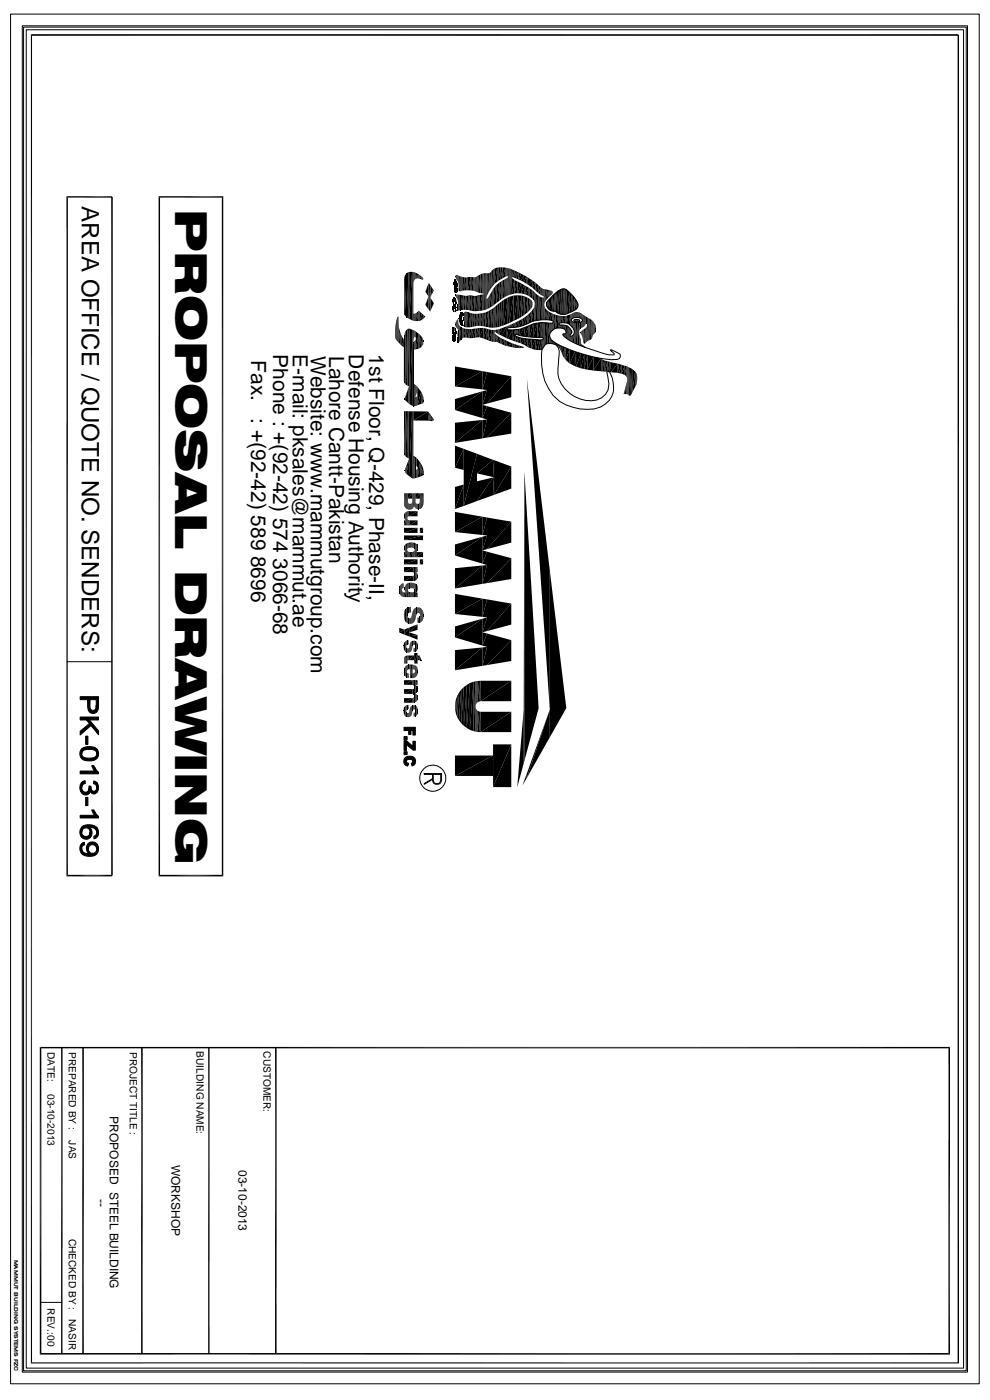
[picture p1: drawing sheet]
<svg xmlns="http://www.w3.org/2000/svg" width="297mm" height="420mm" viewBox="0 0 297 420" stroke-linecap="round" stroke-linejoin="round" font-family="sans-serif">
<defs><g id="words">
<text font-size="13.2" x="52.5" y="62.6" transform="rotate(90 52.5 62.6)">PROPOSAL DRAWING</text>
<text font-size="7.2" x="24.5" y="61.8" transform="rotate(90 24.5 61.8)">AREA OFFICE / QUOTE NO. SENDERS:</text>
<g font-size="6.3">
<text x="81.9" y="106.3" transform="rotate(90 81.9 106.3)">Phone : +(92-42) 574</text>
<text x="87.8" y="106.3" transform="rotate(90 87.8 106.3)">E-mail: pksales@mammut.ae</text>
<text x="93.2" y="106.7" transform="rotate(90 93.2 106.7)">Website: www.mammutgroup.com</text>
<text x="98.6" y="106.7" transform="rotate(90 98.6 106.7)">Lahore Cantt-Pakistan</text>
<text x="104.5" y="106.3" transform="rotate(90 104.5 106.3)">Defense Housing Authority</text>
<text x="110.6" y="106.3" transform="rotate(90 110.6 106.3)">1st Floor, Q-429, Phase-II,</text>
<text x="75.3" y="108.1" transform="rotate(90 75.3 108.1)">Fax.</text>
<text x="75.3" y="125.5" transform="rotate(90 75.3 125.5)">: +(92-42) 589</text>
<text x="75.3" y="166.7" transform="rotate(90 75.3 166.7)">8696</text>
<text x="81.9" y="167.4" transform="rotate(90 81.9 167.4)">3066-68</text>
</g>
<g font-size="3.6">
<text x="32.9" y="334.7" transform="rotate(90 32.9 334.7)">PROPOSED STEEL BUILDING</text>
<text x="51.4" y="349.3" transform="rotate(90 51.4 349.3)">WORKSHOP</text>
<text x="71.5" y="350.8" transform="rotate(90 71.5 350.8)">03-10-2013</text>
<text x="29.2" y="359.7" transform="rotate(90 29.2 359.7)">--</text>
</g>
<g font-size="3">
<text x="14.3" y="315.4" transform="rotate(90 14.3 315.4)">DATE:</text>
<text x="20.6" y="315.4" transform="rotate(90 20.6 315.4)">PREPARED BY :</text>
<text x="38.9" y="315.3" transform="rotate(90 38.9 315.3)">PROJECT TITLE :</text>
<text x="58.9" y="315.2" transform="rotate(90 58.9 315.2)">BUILDING NAME:</text>
<text x="79" y="315.2" transform="rotate(90 79 315.2)">CUSTOMER:</text>
<text x="14.3" y="328" transform="rotate(90 14.3 328)">03-10-2013</text>
<text x="20.6" y="342" transform="rotate(90 20.6 342)">JAS</text>
<text x="20.6" y="371.4" transform="rotate(90 20.6 371.4)">CHECKED BY :</text>
<text x="14.3" y="392.3" transform="rotate(90 14.3 392.3)">REV.:00</text>
<text x="20.6" y="395.5" transform="rotate(90 20.6 395.5)">NASIR</text>
</g>
<text font-size="1.6" x="4.3" y="377.7" transform="rotate(90 4.3 377.7)">MAMMUT BUILDING SYSTEMS FZC</text>
</g></defs>
<g fill="none" stroke="#000" stroke-width=".34">
<path d="M9.3 10.5h277.9v398.4M9.4 10.3v398.6M119.7 98.1v5M121.8 98.8v16.8M128.7 84.9v8.5M138.1 82.9v4.4M140.6 88.5v4.6M142.5 88.7v4.6M142.6 83v4.5M142.9 82.7v4.9M143.3 82.5v5.3M144.7 82v6"/>
<path d="M145.1 81.9v11.1M152.1 98.8v2.8M152.9 80.5v7.9M153.2 80.6v7.7M158.6 97.6v3.5M164.3 89.8v3M167.1 87.2v6.7M169.6 94.7v2.2M175.2 98.5v4.6M175.3 94.6v3.2M175.6 98v4.8M176.9 95.6v6.4"/>
<path d="M125.6 100v4.6M172.5 105.4v4.5M182.9 108.5v3.1M189 110.3v8.4M189.3 110.4v8M190.5 111.4v4.6M121.6 139.6v2.6M123.7 123.3v20.1M126.3 139v3.8M126.6 139.5v3.2M128.5 123.4v2.7M121.9 147.9v4.8"/>
<path d="M121.8 162.9v4.2M122.1 174.9v4.1M124.5 174.9v4.1M121.8 196.6v2.4M9.3 408.7h278.1"/>
</g>
<g fill="#000">
<path d="M121.8 81.9l-.5 12.7v-11.9zM121.8 81.9v13.2l-.5-.5zM121.8 81.9l.7-.3-.7 13.5zM122.5 81.6v13.9l-.7-.4zM122.6 81.6l.9-.1-.9 14.1zM123.5 81.5v14.5l-.9-.4zM122.7 98.5l1 .4-1 22.3zM123.7 98.9v22.9l-1-.6zM124.2 99.1v2zM124.3 99.2l-.1 1.9zM124.4 81.7v2zM124.5 81.8l-.1 1.9z"/>
<path d="M124.3 99.2l.2 .2-.2 1.5zM124.5 99.4v1.7l-.2-.2zM124.5 99.4v1.7zM124.6 99.4v2zM124.5 81.8h.2l-.2 1.8zM124.7 81.8v1.7l-.2 .1zM124.7 81.8l.3 .2-.3 1.5zM125 82v1.5h-.3zM125 82l.4 .2-.4 1.3zM125.4 82.2v1.3h-.4zM125.4 82.2l.2 .2-.2 1.1zM125.6 82.4v1.1h-.2z"/>
<path d="M125.6 82.4l.2 .1-.2 1zM125.8 82.5v1.1l-.2-.1zM125.8 82.5l.4 .3-.4 .8zM126.2 82.8v.9l-.4-.1zM126.2 82.8l.2 .1-.2 .8zM126.4 82.9v.9l-.2-.1zM126.4 82.9v.9zM125.7 93.4l.8 .6-.8 2.3zM126.5 94v1.9l-.8 .4zM126.4 82.9l.2 .3-.2 .6zM126.6 83.2v.7l-.2-.1zM126.6 83.2l.2 .3-.2 .4z"/>
<path d="M126.8 83.5v.3l-.2 .1zM126.5 94l.5 .5-.5 1.4zM127 94.5v1l-.5 .4zM127 94.5l.5 .4-.5 .6zM127.5 94.9l-.5 .6zM128.3 89.2l-.8 2.2zM128.3 89.2v3.4l-.8-1.2zM128.3 85.2l-.8 2.3zM128.3 85.2v3.5l-.8-1.2zM129.1 85.7l.6 1-.6 2.2zM129.7 86.7v.9l-.6 1.3zM129.7 86.7l.3 .4-.3 .5z"/>
<path d="M129 89.4l1 1.5-1 2.3zM130 90.9l-1 2.3zM135.5 98.7v.9zM135.5 98.7v1zM135.5 99.1v.4zM135.5 98.7v.8zM135.6 92v1.1zM135.6 89.8v.8zM135.6 89.8v.9zM135.6 90.3v.3zM135.6 98.5v1.4zM135.6 90.2v.4z"/>
<path d="M135.6 98.5l-.1 1.2zM135.7 89.8l-.1 .9zM135.7 89.8v1zM135.7 89.6v1.2zM135.7 89.6v1.4zM135.7 98.3l-.1 1.6zM135.7 98.3v1.7zM135.7 91.7l-.1 1.4zM135.7 91.7v1.6zM135.8 98.3v1.8zM135.8 91.7l-.1 1.6zM135.8 89.6l-.1 1.4z"/>
<path d="M135.8 89.6v1.4zM135.8 98.3l-.1 1.7zM135.8 91.4v1.9zM135.8 91.4v2zM135.8 89.5v1.5zM135.8 89.5v1.6zM135.8 89.4v1.8zM135.8 89.4v1.9zM135.8 89.4v1.7zM135.9 98.1v1.6zM135.9 99.7v1.1zM135.9 99.8v1z"/>
<path d="M136 99.9v.7zM136 100v.6zM135.9 99.8v.9zM136 99.9l-.1 .8zM136 90.9v1zM136 89.2v1.7zM136 84.6v.6zM136 84.6v.7zM136 98v1.2zM136 84.6v.4zM135.9 98.1v1.3zM136 98l-.1 1.4z"/>
<path d="M136.1 91v.8zM136.1 91.1v.7zM136.1 91l-.1 .9zM136 89.2v1.6zM136.1 89.2l-.1 1.6zM136 91.9v.8zM136.1 92.1l-.1 .6zM136.1 84.3l-.1 1zM136.1 84.3v1.1zM136 92.9v.7zM136.1 93.1l-.1 .5zM136.1 89.2v1.2z"/>
<path d="M136.1 86v.6zM136.1 87v.3zM136.1 87v.4zM136.1 92.1v.5zM136.1 86.2v.2zM136.1 86.2v.4zM136.1 84.1v1.3zM136.1 89.2v1.3zM136.1 93.1v.5zM136.1 91.2v.5zM136.1 86v.7zM136.1 84v1.4z"/>
<path d="M136.1 84v1.5zM136.1 93.2v.4zM136.1 92.2v.4zM136.1 91.1v.6zM136.2 86.8v.8zM136.2 86.8v.9zM136.2 85.8v.9zM136.2 85.8v1zM136.2 83.8v1.8zM136.2 85.9l-.1 .8zM136.2 85.9v.8zM136.2 92.2l-.1 .4z"/>
<path d="M136.2 83.9l-.1 1.6zM136.2 83.9v1.7zM136.2 86.9l-.1 .5zM136.2 86.9v.7zM136 98l.2 .1-.2 1.1zM136.2 98.1v1.1h-.2zM136.2 98.1v1.1zM136.2 92.2v.3zM136.2 92.2v.4zM136.2 83.8v2zM136.2 91.3v.4zM136.3 91.3l-.1 .4z"/>
<path d="M136.3 91.3v.4zM136.3 100v1.6zM136.3 89.2v1.2zM136.3 89.3v1.1zM136.3 91.3v.5zM136.3 98.2v1.2zM136.1 93.2l.2-.1-.2 .5zM136.3 93.1l-.2 .5zM136.1 89.2h.2l-.2 1.2zM136.3 89.2v1.2h-.2zM136.3 91.2v1.4zM136.3 91.2v.7z"/>
<path d="M136.3 91.2v.8zM136.3 98.3v1.3zM136.3 91.2v.6zM136.3 92.2v.4zM136.4 97.2v.1zM136.4 91.2v1.6zM136.4 91.2l-.1 1.4zM136.4 89.3v1.2zM136.4 93l-.1 .6zM136.4 96.9v.4zM136.4 96.9v.8zM136.5 86.5v1.3z"/>
<path d="M136.5 85.4v.9zM136.5 85.6v.7zM136.5 83.8v1.6zM136.5 86.3v1.5zM136.5 89.4v1.3zM136.5 96.8l-.1 .9zM136.5 96.8v1zM136.5 91.7v1.8zM136.5 87.3v.5zM136.5 87.5v.3zM136.5 86.5v.8zM136.6 92.5v1z"/>
<path d="M136.6 91.8v.7zM136.6 88.4v.4zM136.6 88.4v.5zM136.6 91.8l-.1 1.7zM136.6 88.4l-.1 .2zM136.5 86.5v.5zM136.6 86.6l-.1 .4zM136.6 82.7v.6zM136.5 85.6v.6zM136.6 85.7l-.1 .5zM136.5 83.8v1.4zM136.6 83.9l-.1 1.3z"/>
<path d="M136.6 98.6l-.1 1.8zM136.6 98.6v1.7zM136.6 98.7v1.6zM136.6 86.6v.4zM136.6 87.5v.4zM136.6 85.7v.5zM136.6 84v1zM136.6 86.6v.3zM136.6 87.6v.3zM136.6 91.9v.6zM136.6 92.5v.9zM136.6 92.7v.7z"/>
<path d="M136.6 89.7v1.9zM136.6 83.9v1.2zM136.6 84v1.1zM136.6 82.5v.8zM136.6 82.5v1zM136.6 96.4l-.1 1.4zM136.6 96.4v1.6l-.1-.2zM136.7 92.7l-.1 .7zM136.6 89.7v1.7zM136.7 89.8l-.1 1.6zM136.6 91.9v.5zM136.7 92l-.1 .4z"/>
<path d="M136.7 96.4l-.1 1.6zM136.7 96.4v1.6zM136.6 98.7v1.5zM136.7 98.9l-.1 1.3zM136.7 86.5v.4zM136.7 86.5v.5zM136.7 99.1v.9zM136.7 99.2v.8zM136.7 92v.3zM136.7 98.9v1.2zM136.7 99.1v1zM136.7 92.7v.7z"/>
<path d="M136.7 92.9v.5zM136.7 86.5l-.1 .4zM136.7 85.7v.5zM136.7 84.1v1zM136.6 88.4h.1l-.1 .5zM136.7 88.4v.8l-.1-.3zM136.8 85.6v1.4zM136.8 99.4v.2zM136.8 99.4v.3zM136.8 85.6v.7zM136.8 85.6v.8zM136.7 92.9l.1 .3z"/>
<path d="M136.8 86.4l-.1 .6zM136.8 86.4v.6zM136.7 99.2v.7zM136.8 99.4l-.1 .5zM136.8 85.7v.6zM136.7 89.8v1.6zM136.8 90.1l-.1 1.3zM136.8 87.5l-.2 .4zM136.8 87.2v.6zM136.8 87.3v.5zM136.8 85.5v1.6zM136.8 84.2v1.1z"/>
<path d="M136.8 84.2v1.3zM136.8 85.5v1.5zM136.8 90.1v1.1zM136.8 90.2v1zM136.8 87.4v.5zM136.6 82.5l.2-.1-.2 1.1zM136.8 82.4v1.4l-.2-.3zM136.9 90.5v.3zM136.9 90.3v.8zM136.9 90.5v.6zM136.8 90.2v.9zM136.9 90.3l-.1 .8z"/>
<path d="M136.7 88.4v.8zM136.9 88.4v1zM137 84.7v1.2zM137 84.8v1.1zM136.9 86.2v1.6zM137 86.2l-.1 1.6zM136.9 84.5v1.5zM137 84.7l-.1 1.3zM136.9 88.4l.1-.1-.1 1.1zM137 88.3v1.3l-.1-.2zM136.8 82.4h.2l-.2 1.4zM137 82.4v1.7l-.2-.3z"/>
<path d="M137.1 86.3v.5zM137.1 85l-.1 .9zM137 86.2v1.5zM137.1 86.3l-.1 1.4zM137.1 91.7v.7zM137.1 87v.6zM137.1 87.1v.5zM137.1 86.4v.3zM137.1 86.5v.2zM137.1 85v.7zM137.1 85.1v.6zM137.1 86.4v.4z"/>
<path d="M137.1 86.8v.8zM137 88.3v1.3zM137.1 88.4v1.4zM137.1 87.1v.2zM137.1 87.1v.4zM137.1 91.5v.9zM137.1 91.5v1.4zM137.1 99.5v1zM137.1 99.5v1.3zM137 82.4v1.7zM137.1 82.5v1.8zM137.2 91.1v2z"/>
<path d="M137.2 99.2l-.1 1.6zM137.2 99.2v1.9zM137.2 91.2l-.1 1.7zM137.2 91.2v1.9zM137.2 88.4v1.7zM137.3 99.2l-.1 1.9zM137.3 99.2v1.9zM137.1 82.5l.3 .2-.3 1.6zM137.4 86.3v.8zM137.5 85.7l-.1 1.4zM137.5 85.7v1.6zM137.5 95.4v.2z"/>
<path d="M137.5 95.4v.4zM137.6 94.8l-.1 1zM137.6 94.8v1zM137.6 94.7v1.1zM137.7 94.5v2zM137.7 94.6v1.3zM137.7 94.6v1.4zM137.7 94.6l-.1 1.2zM138 94v.7zM137.9 95.1v1zM138 95.1l-.1 1zM138 94l-.1 .8z"/>
<path d="M138 95.1v.8zM138 95.2v.7zM137.9 96.1v1.2zM138 96.2v1.3zM138 96.3v.4zM138 96.9v.6zM138 97v.5zM138 96.2v.7zM138 96.3v.6zM138 94v.6zM138 93.9v.7zM138.1 93.8v.7z"/>
<path d="M138.1 93.9l-.1 .6zM138.1 95.2l-.1 .7zM138.1 97.2l-.1 .3zM138.1 96.3l-.1 .4zM138.1 96.3v.4zM138.2 96.3l-.1 .4zM138.2 93.7v.8zM138.2 96.3v.4zM138.2 95l-.1 .8zM138.2 95v.9zM138.1 93.8l.1-.1-.1 .8zM138.2 93.7l-.1 .8z"/>
<path d="M137.7 97.8l.5 .3-.5 4.3zM138.2 98.1v3.8l-.5 .5zM138.2 94.9v1zM138.3 96.1v.6zM138.3 94.8l-.1 1.1zM138.3 94.8v1.2zM138.3 93.7v.9zM138.3 96.2l-.1 .5zM138.3 96.2v.5zM138.1 97.2h.2l-.2 .3zM138.3 97.2v.4l-.2-.1zM138.4 95.6v1.2z"/>
<path d="M138.4 95.7v1.1zM138.4 95.5v1.3zM138.4 93.6v1.9zM138.4 93.6v1.7zM138.4 96.9v.7zM138.4 95.8v1.1zM138.3 97.2h.1l-.1 .4zM138.4 97.2l-.1 .4zM138.4 95.8v1.8zM138.5 95.8l-.1 1.8zM138.5 96.6v.9zM138.5 96.7v.8z"/>
<path d="M138.5 95.9v.7zM138.5 96v.6zM138.5 95.9v1.6zM138.5 95.8v1.8zM138.5 95.9v1.7zM138.5 93.6l-.1 1.7zM138.6 96.7l-.1 .8zM138.5 96v.5zM138.6 96.1l-.1 .4zM138.6 96.7v.8zM138.7 93.6v1.1zM138.5 93.6v1.5z"/>
<path d="M138.7 93.6l-.2 1.5zM138.7 96.9v.5zM138.7 93.6v1zM138.7 93.7v.9zM138.7 96.9l-.1 .6zM138.8 97l-.1 .4zM138.8 93.8v.2zM138.8 97v.2zM138.7 93.7v.6zM138.8 93.8l-.1 .5zM139 97.5v.2zM139 97.4v.3z"/>
<path d="M139 94.1v.6zM139 94.1v.7zM139 94.2l-.1 .3zM139 94.2v.5zM139.1 95.3v.9zM139.1 95.3v1zM139.1 93.9l-.1 .9zM139.1 93.9v1zM139.1 95.3l-.2 .7zM139.1 95v1.3zM139.1 95v1.4zM139.1 93.8v1.1z"/>
<path d="M139.1 93.8v1.2zM139.1 97.2l-.1 .5zM139.1 97.2v.7zM139.1 96.7v1.3zM139.1 96.9v1zM139.1 96.9v1.1zM138.7 83.1l.6 .1-.6 3.9zM139.3 83.2v3.9h-.6zM138.9 88.7h.5l-.5 4.2zM139.4 88.7v4.2h-.5zM138.9 98.4l.6 .2-.6 2.6zM139.5 98.6v2.6h-.6z"/>
<path d="M139.3 83.2h.5l-.5 3.9zM139.8 83.2v3.8l-.5 .1zM139.7 98.6l.6 .1-.6 2.5zM140.3 98.7v2.6l-.6-.1zM139.9 88.7l.5-.1-.5 4.3zM140.4 88.6v4.4l-.5-.1zM140.2 83.1l.8-.1-.8 4zM141 83v4.1l-.8-.1zM140.7 88.5l.6 .1-.6 4.5zM141.3 88.6v4.6l-.6-.1zM140.7 98.7h.7l-.7 2.7zM141.4 98.7v2.7h-.7z"/>
<path d="M141 93.9l.5 .1-.5 4.1zM141.5 94v4l-.5 .1zM141.2 83.1h.7l-.7 4zM141.9 83.1v4.1l-.7-.1zM141.6 94l.5 .1-.5 3.9zM142.1 94.1v3.8l-.5 .1zM141.5 88.6l.6 .1-.6 4.5zM142.1 88.7v4.6l-.6-.1zM141.8 98.6l.7-.1-.7 2.8zM142.5 98.5v2.8h-.7zM142.2 94.1h.7l-.7 3.8zM142.9 94.1v3.6l-.7 .2z"/>
<path d="M142.6 88.7l.6-.1-.6 4.7zM143.2 88.6v4.7h-.6zM142.6 98.5l.6-.1-.6 2.8zM143.2 98.4v2.7l-.6 .1zM143.1 94.1l.6-.1-.6 3.7zM143.7 94v3.7h-.6zM143.7 88.4l.8-.1-.8 4.9zM144.5 88.3v4.8l-.8 .1zM144.1 82.2l.5-.1-.5 5.8zM144.6 82.1v5.9l-.5-.1zM144 94l.6-.1-.6 3.8zM144.6 93.9v3.9l-.6-.1z"/>
<path d="M143.7 98.3l1.1 .1-1.1 2.7zM144.8 98.4v3.1l-1.1-.4zM144.8 93.9l.6-.2-.6 4.1zM145.4 93.7v4.3l-.6-.2zM145 98.4l.9 .2-.9 2.9zM145.9 98.6v3.3l-.9-.4zM145.5 93.7l.8-.4-.8 4.7zM146.3 93.3v4.8l-.8-.1zM145.9 98.6l.5 .1-.5 3.2zM146.4 98.7v3.4l-.5-.2zM146.5 93.2l.6-.3-.6 5.3zM147.1 92.9v5.4l-.6-.1z"/>
<path d="M147.2 87.8l-.5 4.6v-3.7zM147.2 87.8v4.2l-.5 .4zM146.5 98.8l.8 .1-.8 3.2zM147.3 98.9v3.5l-.8-.3zM147.6 86.9l-.4 5.1v-4.2zM147.6 86.9v4.8l-.4 .3zM147.4 92.7l.4-.3-.4 5.9zM147.8 92.4v5.9h-.4zM147.5 81.1l.5-.5-.5 5.4zM148 80.6v4.8l-.5 .6zM148.1 98.9h.3l-.3 .8zM148.4 98.9v.7l-.3 .1z"/>
<path d="M148.4 98.9h.1l-.1 .7zM148.5 98.9v.8l-.1-.1zM148.7 85.5l-.8 6.1v-5.1zM148.7 85.5v5.4l-.8 .7zM148.2 80.5l.8-.3-.8 4.9zM149 80.2v4.3l-.8 .6zM148.6 91.7l.5-.4-.5 6.9zM149.1 91.3v6.8l-.5 .1zM148.5 98.9l.7-.1-.7 .9zM149.2 98.8v1.3l-.7-.4zM149.2 98.8h.2l-.2 1.3zM149.4 98.8v1.4l-.2-.1z"/>
<path d="M149.4 98.8l.2-.1-.2 1.5zM149.6 98.7v1.6l-.2-.1zM149.1 91.3l.6-.4-.6 7.2zM149.7 90.9v7.1l-.6 .1zM148.8 85.4l.9-.7-.9 6.2zM149.7 84.7v5.5l-.9 .7zM149.5 80.2h.5l-.5 3.9zM150 80.2v3.6l-.5 .3zM149.7 84.7l.6-.4-.6 5.9zM150.3 84.3v5.3l-.6 .6zM149.7 90.9l.6-.6-.6 7.7zM150.3 90.3v7.5l-.6 .2z"/>
<path d="M149.6 98.7l.8-.3-.8 1.9zM150.4 98.4v2.3l-.8-.4zM150 80.2h.6l-.6 3.6zM150.6 80.2v3.3l-.6 .3zM150.3 90.3l.7-.4-.7 7.9zM151 89.9v7.6l-.7 .3zM150.6 84.1l.7-.3-.7 5.7zM151.3 83.8v5.3l-.7 .4zM150.6 80.2h.8l-.8 3.3zM151.4 80.2v2.8l-.8 .5zM150.4 98.4l1.5-.6-1.5 2.9zM151.9 97.8v3.6l-1.5-.7z"/>
<path d="M151.9 97.8l.3-.1-.3 .9zM152.2 97.7v.6l-.3 .3zM151 89.9l1.2-.7-1.2 8.3zM152.2 89.2v7.9l-1.2 .4zM152.2 97.7l.4-.1-.4 .7zM152.6 97.6v.7h-.4zM152.6 97.6v.7zM152.7 97.5l-.1 .8zM152.7 97.5l.6-.3-.6 1.1zM153.3 97.2v1l-.6 .1zM152.2 98.9h1.5l-1.5 2.7zM153.7 98.9v3.2l-1.5-.5z"/>
<path d="M152.6 89l1.3-.4-1.3 8.3zM153.9 88.6v7.6l-1.3 .7zM153.4 83.3l.8 .6-.8 4.3zM154.2 83.9v4.1l-.8 .2zM153.8 81l.5 .2-.5 1.9zM154.3 81.2v2.2l-.5-.3zM153.3 97.2l1-.4-1 1.4zM154.3 96.8v1.4h-1zM153.7 98.9h.6l-.6 3.2zM154.3 98.9v3.5l-.6-.3zM154.3 98.9h.2l-.2 1.6zM154.5 98.9v1.5l-.2 .1z"/>
<path d="M154.3 96.8l.2-.1-.2 1.5zM154.5 96.7v1.4l-.2 .1zM154.5 98.9v1.5zM154.6 98.9l-.1 1.5zM154.6 98.9l.3-.1-.3 1.5zM154.9 98.8v1.5h-.3zM154.2 84l.9 .4-.9 3.6zM155.1 84.4v3.5l-.9 .1zM154.9 98.8h.2l-.2 1.5zM155.1 98.8v1.6l-.2-.1zM154 88.6l1.2-.1-1.2 7.7zM155.2 88.5v7.1l-1.2 .6z"/>
<path d="M154.7 81.3l.6 .3-.6 1.9zM155.3 81.6v2.2l-.6-.3zM154.5 96.7l1-.5-1 1.9zM155.5 96.2v1.8l-1 .1zM155.1 98.8l.7-.1-.7 1.7zM155.8 98.7v1.9l-.7-.2zM155.8 98.7v1.9zM155.5 81.7l.6 .4-.6 1.8zM156.1 82.1v2l-.6-.2zM155.2 84.5l1 .5-1 2.9zM156.2 85v3l-1-.1zM155.5 88.6h.8l-.8 6.9z"/>
<path d="M156.3 88.6v6.4l-.8 .5zM155.5 96.2l.9-.5-.9 2.3zM156.4 95.7v2l-.9 .3zM156.3 88.6l.7 .2-.7 6.2zM157 88.8v5.7l-.7 .5zM156.1 82.1l.9 .4-.9 1.6zM157 82.5v2.1l-.9-.5zM155.8 98.7l1.2-.4-1.2 2.3zM157 98.3v2.5l-1.2-.2zM156.2 85l.9 .5-.9 2.5zM157.1 85.5v2.7l-.9-.2zM156.6 95.6l.8-.6-.8 2.6z"/>
<path d="M157.4 95v2.4l-.8 .2zM157.1 85.5l.5 .3-.5 2.4zM157.6 85.8v2.5l-.5-.1zM157 82.5l.7 .4-.7 1.7zM157.7 82.9v2.2l-.7-.5zM157.4 95l.6-.5-.6 2.9zM158 94.5v2.6l-.6 .3zM157.2 88.9l.9 .3-.9 5.1zM158.1 89.2v4.5l-.9 .6zM157.6 85.8l.8 .4-.8 2.1zM158.4 86.2v2.5l-.8-.4zM157.3 98.2l1.1-.5-1.1 3.2z"/>
<path d="M158.4 97.7v3.3l-1.1-.1zM158.2 89.3l.6 .4-.6 3.9zM158.8 89.7v3.2l-.6 .7zM158.3 94.2l.9-.8-.9 3.5zM159.2 93.4v3.1l-.9 .4zM159.4 90.2v1.9zM159.5 90.4l-.1 1.7zM158.2 83.2l1.3 .9-1.3 1.2zM158.2 85.3l1.3-1.2v2.1zM158.7 86.5l.9 .5-.9 1.9zM159.6 87v2.6l-.9-.7zM159.5 90.4v1.6z"/>
<path d="M159.6 90.8l-.1 1.2zM158.8 97.6l1-.5-1 4zM159.8 97.1v4h-1zM160.1 92.2l-.8 4.3v-3.1zM160.1 92.2v4l-.8 .3zM159.5 84.1l.9 .6-.9 1.5zM160.4 84.7v2.3l-.9-.8zM160.4 87.9l.6 .5-.6 7.8zM161 88.4v7.7l-.6 .1zM159.8 97.1l1.2-.2-1.2 4.2zM161 96.9v4.3l-1.2-.1zM160.5 84.8l.9 .8-.9 1.6z"/>
<path d="M161.4 85.6v2.3l-.9-.7zM161 88.4l.4 .3-.4 7.4zM161.4 88.7v7.3l-.4 .1zM161.4 85.6l.6 .5-.6 1.8zM162 86.1v2.3l-.6-.5zM161.2 96.9l.9-.2-.9 4.5zM162.1 96.7v4.5h-.9zM161.6 88.8l.5 .4-.5 6.8zM162.1 89.2v6.7l-.5 .1zM162.2 96.7h.5l-.5 4.5zM162.7 96.7v4.6l-.5-.1zM163.9 90.6v1.1z"/>
<path d="M163.9 90.6v1.3zM163.4 86.8h.5l-.5 3.6zM163.9 86.8v2.9l-.5 .7zM163.3 96.8h.6l-.6 6.6zM163.9 96.8v6.3l-.6 .3zM164.1 90.3l-.2 1.6v-1.3zM164.1 90.3v2l-.2-.4zM164 96.8l.6 .1-.6 6.2zM164.6 96.9v6.1l-.6 .1zM164.7 87v1.9l-.2 .1zM164.4 93.4l.5 .2-.5 2.3zM164.9 93.6v2.4l-.5-.1z"/>
<path d="M165 89.4l-.5 3.4v-3zM165 89.4v3.7l-.5-.3zM164.7 87l.3 .1-.3 1.8zM165 87.1v1.5l-.3 .3zM165 87.1l.3 .1-.3 1.4zM165.3 87.2v1.2l-.3 .2zM165.3 87.2v1.2zM165.4 87.3l-.1 1.1zM165.4 88.9l-.4 4.2v-3.7zM165.4 88.9v4.4l-.4-.2zM164.9 93.6l.5 .4-.5 2zM165.4 94v2.1l-.5-.1z"/>
<path d="M165.4 87.3l.2 .1-.2 .8zM165.6 87.4v.6l-.2 .2zM165.6 87.4v.6zM165.6 87.4v.5zM165.9 94.2l.5 .2-.5 4.4zM166.4 94.4v4.1l-.5 .3zM166.6 94.4l.6 .2-.6 3.9zM167.2 94.6v3.7l-.6 .2zM167.5 97.2v1.2zM167.6 97.4l-.1 1zM167.6 97.4v1zM167.7 97.5l-.1 .9z"/>
<path d="M167.3 87.2l.6-.3-.6 7zM167.9 86.9v7.3l-.6-.3zM167.7 97.5h.4l-.4 .9zM168.1 97.5v.9h-.4zM168.1 97.5h.1l-.1 .9zM168.2 97.5v.9h-.1zM167.9 86.9l.5-.2-.5 7.5zM168.4 86.7v7.6l-.5-.1zM167.9 94.7l.5 .1-.5 2zM168.4 94.8v2h-.5zM168.2 97.5h.5l-.5 .9zM168.7 97.5v1.1l-.5-.2z"/>
<path d="M168.7 97.5v1.1zM168.8 97.5l-.1 1.1zM168.4 86.7l.6-.1-.6 7.7zM169 86.6v7.7h-.6zM168.8 97.5l.5 .1-.5 1zM169.3 97.6v1.2l-.5-.2zM169.3 97.6h.2l-.2 1.2zM169.5 97.6v1.5l-.2-.3zM168.7 94.8h.8l-.8 2zM169.5 94.8v2h-.8zM169.5 97.6v1.5zM169.5 97.6v1.6z"/>
<path d="M169.4 100.1l.1-.1-.1 1.2zM169.5 100v1.3zM169.6 99.6l-.1 1.7zM169.6 99.6v1.7zM169.6 97.6v2zM169.4 86.7l.4 .2-.4 7.3zM169.8 86.9v7.2l-.4 .1zM169.8 94.7l.6-.2-.6 2.4zM170.4 94.5v2.6l-.6-.2zM169.9 87l.7 .6-.7 6.5zM170.6 87.6v6.2l-.7 .3zM170.9 98.6v1.9z"/>
<path d="M171 98.7l-.1 1.8zM170.4 94.5l.6-.3-.6 2.9zM171 94.2v3.4l-.6-.5zM171 98.7l.2 .4-.2 1.1zM171.2 99.1v.9l-.2 .2zM171.2 99.1v.9zM171.3 99.1l-.1 .9zM171.2 96.1v1.8zM171.3 96.1v1.8zM171.2 94.1v2zM171.3 94.1l-.1 2zM171.4 99.3v.5z"/>
<path d="M171.4 99.4v.4zM171.3 99.1v.8zM171.4 99.3l-.1 .6zM171.3 94.1v1.7zM171.4 94.1l-.1 1.7zM170.6 87.6l.8 .8-.8 5.4zM171.4 88.4v5.1l-.8 .3zM171.4 99.4v.2zM171.3 96.1l.2 .4-.2 1.4zM171.5 96.5v1.6l-.2-.2zM171.4 94.1l.1-.1-.1 1.7zM171.5 94v1.5l-.1 .2z"/>
<path d="M171.5 96.5l.2 .1-.2 1.5zM171.7 96.6v1.7l-.2-.2zM171.7 96.6v1.7zM171.5 94l.4-.2-.4 1.7zM171.9 93.8v1.5l-.4 .2zM172.1 95.9l-.1 .4zM172.1 95.9v.5zM171.9 93.8l.2-.1-.2 1.6zM172.1 93.7v1.6h-.2zM171.5 88.5l.6 .7-.6 4.2zM172.1 89.2v3.9l-.6 .3zM172.1 95.9l.2-.1-.2 .6z"/>
<path d="M172.3 95.8v.6h-.2zM172.1 93.7l.3-.1-.3 1.7zM172.4 93.6v1.6l-.3 .1zM172.4 93.6h.3l-.3 1.6zM172.7 93.6v1.6h-.3zM172.3 95.8h.4l-.4 .6zM172.7 95.8v.7l-.4-.1zM172.7 95.8v.7zM172.8 95.8l-.1 .7zM172.9 90.6v1.9zM172.7 93.6h.3l-.3 1.6zM173 93.6v1.6h-.3z"/>
<path d="M172.8 95.8h.3l-.3 .7zM173.1 95.8v.7h-.3zM172.5 96.7h.6l-.6 6.3zM173.1 96.7v6.6l-.6-.3zM172.9 90.6l.3 .6-.3 1.2zM173.2 91.2v.7l-.3 .5zM173.1 95.8h.2l-.2 .7zM173.3 95.8v.6l-.2 .1zM173 93.6h.4l-.4 1.6zM173.4 93.6v1.6h-.4zM173.3 95.8v.6zM173.4 95.9l-.1 .5z"/>
<path d="M173.4 93.6v1.6zM173.5 93.6v1.7zM173.1 96.7h.5l-.5 6.6zM173.6 96.7v6.8l-.5-.2zM173.7 96v.3zM173.4 95.9l.3 .1-.3 .4zM173.7 96v.3l-.3 .1zM173.7 96.1v.2zM173.5 93.6l.3 .2-.3 1.5zM173.8 93.8v1.5h-.3zM174 99.7v.3zM173.8 93.8l.2 .1-.2 1.4z"/>
<path d="M174 93.9v1.6l-.2-.2zM174.1 99.4l-.1 .6zM174.1 99.4v.7zM174.1 96.5v1.9zM174.1 99.4l.1-.1-.1 .8zM174.2 99.3v1.1l-.1-.3zM174 93.9l.2 .1-.2 1.5zM174.2 94v1.6l-.2-.1zM174.4 99.1l-.2 1.3zM174.4 99.1v1.5zM174.2 94v1.6zM174.4 94.1v1.6z"/>
<path d="M174.4 99.1v1.6zM174.5 94.2v1.6zM174.6 94.2v1.9zM174.4 99.1l.2-.1-.2 1.7zM175.9 95.1v1.9zM175.9 95.1v2zM175.7 95l.2 .1-.2 1.8zM175.9 95.1v1.9l-.2-.1zM178.6 97.8l-.2 1.9zM178.6 98.1v1.3zM178.6 98.3v1.1zM178.6 97.8v1.7z"/>
<path d="M178.6 98.1v1.4zM178.6 98.3v.7zM120.4 100.9l.6 .9-.6 1.9zM121 101.8v2.3l-.6-.4zM121.3 119.4v.5zM121.3 119.3v.6zM121.3 119.3v.7zM122.4 116.3l-1.1 3.7v-.7zM122.4 116.3v4.6l-1.1-.9zM124.6 99.4l.8 .6-.8 4.7zM125.4 100v4.6l-.8 .1zM125.1 116l1.1 1.5-1.1 4z"/>
<path d="M126.2 117.5v3.6l-1.1 .4zM126.8 101.9v1.4l-.2 .3zM126.9 102.1v.4zM126.8 101.9v1.4zM126.9 102.1l-.1 1.2zM126.9 119v1.7l-.2 .3zM126.9 119v1.7zM127 119.9l-.1 .8zM135.5 100.8v1.1zM135.6 100.5v1.6zM135.6 100.5l-.1 1.4zM135.7 100.3l-.1 1.8z"/>
<path d="M135.7 100.3v1.9zM135.9 101.8v.6zM135.9 101.9v.5zM135.9 100.8v.8zM136 101l-.1 .6zM136 101v.5zM136 102l-.1 .4zM136 100v.5zM136.1 100.1l-.1 .4zM136 102v.4zM136.1 102l-.1 .4zM136.1 101.1l-.1 .4z"/>
<path d="M136.1 101.1v.3zM136.1 100.2v.4zM136.1 100.1v.4zM136.2 100.1v.6zM136.2 100.2v.5zM136.1 102h.1l-.1 .4zM136.2 102v.4h-.1zM136.3 100.1v1.4zM136.3 100.1l-.1 .6zM136.3 100.1v.8zM136.1 101.1l.2-.1-.2 .4zM136.3 101v.5z"/>
<path d="M136.3 100v1.5zM136.3 101.9l-.1 .5zM136.5 100.6v.8zM136.5 100.7v.7zM136.4 100.6v1.8zM136.5 100.6l-.1 1.8zM136.6 101.6v.6zM136.5 100.7v.6zM136.6 100.8l-.1 .5zM136.5 101.4v.9zM136.6 101.6l-.1 .7zM136.6 100.8v.4z"/>
<path d="M136.6 101.8v.3zM136.6 100.9v.3zM136.6 101.8v.4zM137.1 101.7v.5zM137.1 101.7v1zM137.1 100.3v.2zM137.2 101.2v1.6zM137.2 101.3l-.1 1.4zM137.2 101.3v1.5l-.1-.1zM137.3 101.1l-.1 1.7zM136.3 119.7l8.3-2.4-8.3 5.7zM136.3 123l8.3-5.7v8.1z"/>
<path d="M136.3 109.9l8.3 1.4-8.3 4.6zM136.3 115.9l8.3-4.6v5.5zM144.6 117.3l1.3-.3-1.3 4.4zM145.9 117v4l-1.3 .4zM144.6 111.3l1.3 .2-1.3 5.3zM145.9 111.5v5.5l-1.3-.2zM148.9 100.5l.3 .3-.3 1.7zM149.2 100.8v1.9l-.3-.2zM149.2 100.8l.8 .5-.8 1.4zM150 101.3v1.7l-.8-.3zM150 101.3l.2 .1-.2 1.6zM150.2 101.4v1.7l-.2-.1z"/>
<path d="M150.2 101.4l1 .5-1 1.2zM151.2 101.9v1.7l-1-.5zM151.2 101.9l.5 .2-.5 1.5zM151.7 102.1v1.6l-.5-.1zM145.9 111.5l7.3 1.3-7.3 8.2zM153.2 112.8v6.3l-7.3 1.9zM151.7 102.1l1.9 .9-1.9 .7zM151.7 103.7l1.9-.7v1.1zM153.6 103l.6 .2-.6 .9zM154.2 103.2v1.1l-.6-.2zM154.3 100.5l.2 .3-.2 1.6zM154.5 100.8v1.6h-.2z"/>
<path d="M154.5 100.8v1.6zM154.5 100.8l.5 .2-.5 1.4zM155 101v1.6l-.5-.2zM154.2 103.2l1 .3-1 .8zM154.2 104.3l1-.8v.8zM155.2 103.5l.6 .2-.6 .6zM155.8 103.7v.7l-.6-.1zM155 101l.9 .3-.9 1.3zM155.9 101.3v1.6l-.9-.3zM155.9 101.3h.2l-.2 1.6zM156.1 101.3v1.7l-.2-.1zM155.8 103.7l.9 .3-.9 .4z"/>
<path d="M155.8 104.4l.9-.4v.3zM156.7 104l.4 .1-.4 .2zM156.7 104.3l.4-.2zM157.1 104.1v.2zM156.1 101.3l1.1 .2-1.1 1.5zM157.2 101.5v2l-1.1-.5zM157.2 101.5l.8 .1-.8 1.9zM158 101.6v2.4l-.8-.5zM158.3 101.6l.9 .1-.9 2.4zM159.2 101.7v2.8l-.9-.4zM159.3 101.7l1 .1-1 2.7zM160.3 101.8v3.1l-1-.4z"/>
<path d="M160.6 101.8l.7 .1-.7 3zM161.3 101.9v3.1l-.7-.1zM161.3 101.9h.5l-.5 3.1zM161.8 101.9v3.1h-.5zM161.8 101.9h.6l-.6 3.1zM162.4 101.9v3l-.6 .1zM164.9 101.3l-.1 1.7zM164.9 101.3v1.7zM164.9 101.3l.3 .6-.3 1.1zM165.2 101.9v1.1h-.3zM165.2 101.9l.5 .4-.5 .7zM165.7 102.3v.8l-.5-.1z"/>
<path d="M165.7 102.3v.8zM165.8 102.4l-.1 .7zM166.6 102.9v.5zM165.8 102.4l.8 .5-.8 .2zM165.8 103.1l.8-.2v.5zM166.6 102.9l.9 .5h-.9zM166.6 103.4h.9v.7zM167.5 103.4l.4 .2-.4 .5zM167.9 103.6v1.3l-.4-.8zM167.9 103.6l.2 .1-.2 1.2zM168.1 103.7v1.6l-.2-.4zM168.7 100.2v.2z"/>
<path d="M168.1 103.7l.6 .3-.6 1.3zM168.7 104v2.8l-.6-1.5zM168.7 100.1v.3zM168.7 100.1v.4zM168.8 100.1v.5zM168.8 100.1h.2l-.2 .5zM169 100.1v.7l-.2-.2zM168.7 104l.5 .2-.5 2.6zM169.2 104.2v3.2l-.5-.6zM169 100.1l.3 .1-.3 .6zM169.3 100.2v.9l-.3-.3zM169.3 100.2l.1-.1-.1 1z"/>
<path d="M169.4 100.1v1.1zM169.5 104.3l1.2 .5-1.2 3.1zM170.7 104.8v4.2l-1.2-1.1zM170.8 100.8h.2l-.2 1.3zM171 100.8v1.4l-.2-.1zM171 100.8h.3l-.3 1.4zM171.3 100.8v1.6l-.3-.2zM171.3 100.8l.2-.2-.2 1.8zM171.5 100.6v1.9l-.2-.1zM171.5 100.6l.5-.4-.5 2.3zM172 100.2v2.6l-.5-.3zM170.8 104.9l1.5 .5-1.5 3.6z"/>
<path d="M172.3 105.4v4.4l-1.5-.8zM174 101.8v1.9l-.2-.1zM172.6 105.5l1.5 .5-1.5 3.9zM174.1 106v4.4l-1.5-.5zM174 101.8v1.9zM174.2 103v.8zM174.2 103l.4 .6-.4 .2zM174.2 103.8l.4-.2v.3zM174.6 103.6l.4 .3h-.4zM174.6 103.9l.4 .2zM175 103.9l.1 .1zM174.1 106l1 .3-1 4.1z"/>
<path d="M175.1 106.3v4.4l-1-.3zM175.1 104l.1 .1zM175.1 104.1l.1 .1zM175.2 104.1l.1 .1zM175.1 106.3l1 .2-1 4.2zM176.1 106.5v4.4l-1-.2zM176.1 106.5l1.7 .5-1.7 3.9zM177.8 107v4.1l-1.7-.2zM177.8 107l2.3 .5-2.3 3.6zM180.1 107.5v3.8l-2.3-.2zM180.5 107.8l.5 .3-.5 3.3zM181 108.1v3.3h-.5z"/>
<path d="M181.3 108.2l.7 .1-.7 3.1zM182 108.3v3.1h-.7zM182.2 108.4l.5 .1-.5 2.9zM182.7 108.5v3.1l-.5-.2zM183.1 108.6l2 .4-2 2.6zM185.1 109v2.8l-2-.2zM185.5 109.1l.8 .3-.8 2.5zM186.3 109.4v2.6l-.8-.1zM187.2 116.9v1.3h-.3zM186.3 109.4l.9 .3-.9 2.3zM187.2 109.7v2.7l-.9-.4zM187.2 109.7l.5 .1-.5 2.6z"/>
<path d="M187.7 109.8v3.1l-.5-.5zM187.8 114.9l-.6 3.3v-1.3zM187.8 114.9v3.3h-.6zM189.5 110.7l.9 .7-.9 6.3zM190.4 111.4v4.6l-.9 1.7zM190.9 112.7v1.7zM190.9 112.8v1.6zM190.9 112.8v1.2zM121.1 123.3h.4l-.4 13.1zM121.5 123.3v13.5l-.4-.4zM121.5 123.3h.5l-.5 13.5zM122 123.3v13.9l-.5-.4z"/>
<path d="M122.6 137.6l-.8 4.6v-2.6zM122.6 137.6v5.1l-.8-.5zM122.6 123.3h.9l-.9 19.4zM123.5 123.3v20.1l-.9-.7zM125.2 137.7l.7 .9-.7 4.6zM125.9 138.6v4.3l-.7 .3zM127 119.9v.6zM127 120v.5zM123.9 123.3l4.4 .1-4.4 2.7zM123.9 126.1l4.4-2.7v2.7zM129.1 124.4v1.9h-.2zM129.1 124.4l.4 .6-.4 1.3z"/>
<path d="M129.5 125v1.3h-.4zM129.5 125l.2 .4-.2 .9zM129.7 125.4v.7l-.2 .2zM129.7 125.4l.3 .4-.3 .3zM130 125.8l-.3 .3zM130 125.8v.2zM136.3 133.6l2.7 1-2.7 5.7zM139 134.6v6.3l-2.7-.6zM139 134.6l3.9 1.5-3.9 15.6zM142.9 136.1v14.1l-3.9 1.5zM136.3 126.8l8.3-.9-8.3 6.9zM136.3 132.8l8.3-6.9v5.6z"/>
<path d="M144.6 125.9l1.3-.1-1.3 5.7zM145.9 125.8v5.4l-1.3 .3zM144.6 121.4l1.3 .4-1.3 3.6zM145.9 121.8v4l-1.3-.4zM142.9 136.1l4.9 1.8-4.9 4.1zM142.9 142l4.9-4.1v5.2zM148.1 138l5.1 1.9-5.1 8.5zM153.2 139.9v6.6l-5.1 1.9zM145.9 121.8l7.3 2-7.3 7.4zM153.2 123.8v6.2l-7.3 1.2zM121.1 154.5v.8zM121.1 154.2v1.1z"/>
<path d="M121.2 154l-.1 1.3zM121.2 154v1.7zM121.3 153.8l-.1 1.9zM121.3 153.8v1.9zM121.4 140.8l-.1 .2zM121.4 140.8v.7zM121.5 140.5l-.1 1zM121.5 140.5v1.2zM121.1 156h.5l-.5 1.5zM121.6 156v1.5h-.5zM122.1 155.7v1.8zM122.1 153.3v1.9z"/>
<path d="M122.2 153.3l-.1 1.8zM122.2 153.3v1.7zM122.3 153.3l-.1 1.7zM122.1 155.7l.2 .2-.2 1.6zM122.3 155.9v1.6h-.2zM122.3 150.8v2zM122.4 150.9l-.1 1.9zM122.3 155.9l.1 .1-.1 1.5zM122.4 156v1.5h-.1zM122.4 150.9v1.9zM122.5 151v1.8zM122.3 153.3h.2l-.2 1.6z"/>
<path d="M122.5 153.3v1.5l-.2 .1zM122.5 151l.2 .1-.2 1.7zM122.7 151.1v1.7h-.2zM122.4 156h.3l-.3 1.5zM122.7 156v1.5h-.3zM122.7 151.1h.2l-.2 1.7zM122.9 151.1v1.7h-.2zM122.9 151.1h.2l-.2 1.7zM123.1 151.1v1.7h-.2zM123.1 151.1v1.7zM123.2 151.1l-.1 1.7zM123.2 151.1l.1-.1-.1 1.8z"/>
<path d="M123.3 151l-.1 1.8zM123.3 151l.1-.1-.1 1.8zM123.4 150.9l-.1 1.8zM123.4 150.8v1.9zM122.3 147.9h1.3l-1.3 1.6zM123.6 147.9v1.6h-1.3zM124.5 150.6v1.7zM124.5 150.8v1.6zM124.6 150.9v1.5zM124.8 151v1.6zM124.9 151.1l-.1 1.5zM124.9 151.1h.2l-.2 1.5z"/>
<path d="M125.1 151.1v1.6l-.2-.1zM122.7 156h2.4l-2.4 1.5zM122.7 157.5l2.4-1.5v1.5zM122.5 153.3h2.6l-2.6 1.5zM122.5 154.8l2.6-1.5v1.5zM121.1 158.3h4l-4 1.5zM121.1 159.8l4-1.5v1.5zM125.4 151.1v1.6zM125.1 151.1h.3l-.3 1.6zM125.4 151.1v1.6h-.3zM125.4 151.1l.1-.1-.1 1.7zM125.5 151v1.7h-.1z"/>
<path d="M125.5 151l.1-.1-.1 1.8zM125.6 150.9l-.1 1.8zM125.7 150.7l-.1 2zM124.5 147.9h1.3l-1.3 1.6zM125.8 147.9v1.6h-1.3zM125.8 158.3h1l-1 1.5zM126.8 158.3v1.5h-1zM126.8 140.6v1.9zM127 141.5v.7zM126.8 140.6l.2 .9-.2 1zM127 141.5v.7l-.2 .3zM136.3 146l2.7-.7-2.7 7.4z"/>
<path d="M139 145.3v6.4l-2.7 1zM136.3 153.5l8.3 1.4-8.3 4.6zM136.3 159.5l8.3-4.6v5.5zM144.6 154.9l1.3 .3-1.3 5.2zM145.9 155.2v5.4l-1.3-.2zM142.9 144.3l4.9-1.1-4.9 7zM147.8 143.2v5.3l-4.9 1.7zM145.9 155.2l7.3 1.2-7.3 8.3zM153.2 156.4v6.3l-7.3 2zM119.6 176.3v1.2zM119.6 176.3v1.3zM119.8 175.7l-.2 1.9z"/>
<path d="M120.4 176.9v1.9zM120.5 177.1v1.8zM120.4 175v1.7zM120.5 175l-.1 1.7zM120.6 177.4v1.5zM120.5 175v1.6zM120.7 174.9l-.2 1.7zM120.7 177.5v1.5zM120.7 174.9v1.5zM120.8 177.6v1.4zM121 177.7l-.2 1.3zM120.7 174.9h.3l-.3 1.4z"/>
<path d="M121 174.9v1.4h-.3zM121.1 164.1v.5zM121.1 163.8v1zM121.1 163.8v1.1zM121.1 163.8v.8zM121 177.7h.1l-.1 1.3zM121.1 177.7v1.3h-.1zM121.3 163.5l-.2 1.4zM121.3 163.5v1.8l-.2-.4zM121.3 176.1v.9zM121.3 176.1v1zM121.3 176.3l-.1 .5z"/>
<path d="M121.3 176.3v.7zM121.3 163.4v1.9zM121.3 176v1.1zM121.3 176v1.2zM121.4 175.7l-.1 1.5zM121.4 175.7v1.7zM121.5 175.6l-.1 1.8zM121.5 175.6v1.8zM121.1 165.6h.5l-.5 1.5zM121.6 165.6v1.5h-.5zM121.1 177.7h.6l-.6 1.3zM121.7 177.7v1.3h-.6z"/>
<path d="M122.1 162.8l-.1 1.9zM122.1 162.8v1.8zM122.2 165.3v1.8h-.2zM122.1 162.8v1.7zM122.3 162.8l-.2 1.7zM122.2 177.1v1.9zM122.3 177.1l-.1 1.9zM122.3 177.1v1.9zM122.3 177.3v1.7zM122.2 165.3l.2 .2-.2 1.6zM122.4 165.5v1.6h-.2zM122.3 174.8v1.9z"/>
<path d="M122.4 174.8l-.1 1.9zM122.3 162.8h.2l-.2 1.6zM122.5 162.8v1.4l-.2 .2zM122.3 177.3l.3 .2-.3 1.5zM122.6 177.5v1.5h-.3zM122.5 162.8v1.4zM122.6 162.7l-.1 1.5zM122.6 174.8v1.7zM122.4 174.8h.2l-.2 1.8zM122.6 174.8v1.7l-.2 .1zM122.4 165.5l.3 .1-.3 1.5zM122.7 165.6v1.5h-.3z"/>
<path d="M122.6 162.7h.3l-.3 1.5zM122.9 162.7v1.5h-.3zM122.6 177.5l.3 .1-.3 1.4zM122.9 177.6v1.4h-.3zM122.6 174.8l.4-.1-.4 1.7zM123 174.7v1.7h-.4zM123 174.7v1.7zM123.1 174.7l-.1 1.7zM122.9 177.6h.3l-.3 1.4zM123.2 177.6v1.4h-.3zM122.9 162.7h.3l-.3 1.5zM123.2 162.7v1.5h-.3z"/>
<path d="M123.2 177.6v1.4zM123.3 177.7l-.1 1.3zM123.2 162.7v1.5zM123.3 162.7l-.1 1.5zM123.1 174.7h.2l-.2 1.7zM123.3 174.7v1.7h-.2zM123.3 174.7l.3 .1-.3 1.6zM123.6 174.8v1.6h-.3zM123.3 162.7h.4l-.4 1.5zM123.7 162.7v1.5h-.4zM122.7 165.6l1-.1-1 1.6zM123.7 165.5v1.6h-1z"/>
<path d="M123.3 177.7l.4-.1-.4 1.4zM123.7 177.6v1.4h-.4zM123.7 162.7v1.5zM121.1 170h2.7l-2.7 1.6zM121.1 171.6l2.7-1.6v1.6zM123.7 165.5h.1l-.1 1.6zM123.8 165.5v1.6h-.1zM123.6 174.8h.2l-.2 1.6zM123.8 174.8v1.6h-.2zM123.7 162.7h.2l-.2 1.5zM123.9 162.7v1.6l-.2-.1zM121.1 172.7h2.8l-2.8 1.5z"/>
<path d="M121.1 174.2l2.8-1.5v1.5zM123.8 174.8v1.6zM123.9 174.8l-.1 1.6zM124 172.7l-.1 1.5zM123.7 177.6l.3-.1-.3 1.5zM124 177.5v1.5h-.3zM124 172.7v1.5zM123.8 170h.2l-.2 1.6zM124 170v1.7l-.2-.1zM123.9 162.7l.2 .1-.2 1.5zM124.1 162.8v1.6l-.2-.1zM123.8 165.5l.3-.2-.3 1.8z"/>
<path d="M124.1 165.3v1.8h-.3zM124 170v1.7zM124.1 170v1.9zM124.1 177.4l-.1 1.6v-1.5zM124.1 177.4v1.6h-.1zM123.9 174.8l.2 .1-.2 1.5zM124.1 174.9v1.7l-.2-.2zM124.2 172.5l-.2 1.7v-1.5zM124.2 172.5v1.7h-.2zM124.1 162.8v1.6zM124.2 162.8v1.7zM124.1 174.9v1.7z"/>
<path d="M124.2 174.9v1.7zM124.3 165.1l-.2 2zM124.3 172.2v2zM124.3 170v2zM124.3 172.3l-.1 1.9zM124.3 174.9l-.1 1.7zM124.3 177.2l-.2 1.8zM124.3 162.8v1.8zM124.3 174.9v1.7zM124.3 174.9v1.9zM124.3 177.1v1.9zM124.7 170h.2l-.2 1.6z"/>
<path d="M124.9 170v1.6h-.2zM124.9 171.9v1.9zM125 163.3v2zM124.9 171.9v1.8zM125.1 172l-.2 1.7zM125.1 175.5l-.2 1.9zM125.1 172v1.5zM125.1 172.1v1.4zM125.1 175.5v1.8zM125.1 175.6v1.7zM121.1 167.7h4l-4 1.5zM121.1 169.2l4-1.5v1.5z"/>
<path d="M124.9 170h.2l-.2 1.6zM125.1 170v1.6h-.2zM125.1 175.6v1.6zM125.1 175.8v1.4zM124.7 177.7h.4l-.4 1.3zM125.1 177.7v1.3h-.4zM125 163.3l.2 .4-.2 1.6zM125.2 163.7v1.2l-.2 .4zM125.2 172.2v1.1zM125.2 172.4v.9zM125.2 172.2l-.1 1.3zM125.2 163.7v1.2z"/>
<path d="M125.2 164v.9zM125.2 172.5v.5zM125.2 172.4v.8zM125.2 172.5v.7zM125.1 175.8v1.3zM125.2 176l-.1 1.1zM125.2 164v.7zM121.1 160.6h5.7l-5.7 1.4zM121.1 162l5.7-1.4v1.4zM124.8 165.6h2l-2 1.5zM124.8 167.1l2-1.5v1.5zM125.8 167.7h1l-1 1.5z"/>
<path d="M126.8 167.7v1.5h-1zM136.3 178.1l8.3 1.4-8.3 4.6zM136.3 184.1l8.3-4.6v5.5zM136.3 170.4l8.3-.8-8.3 6.9zM136.3 176.5l8.3-6.9v5.5zM136.3 163.3l8.3-2.4-8.3 5.7zM136.3 166.6l8.3-5.7v8.1zM144.6 179.5l1.3 .2-1.3 5.3zM145.9 179.7v5.4l-1.3-.1zM144.6 169.6l1.3-.2-1.3 5.7zM145.9 169.4v5.5l-1.3 .2zM144.6 165l1.3 .4-1.3 3.6z"/>
<path d="M145.9 165.4v4l-1.3-.4zM144.6 160.9l1.3-.3-1.3 4.4zM145.9 160.6v4.1l-1.3 .3zM145.9 165.4l7.3 2-7.3 7.5zM153.2 167.4v6.2l-7.3 1.3zM157.9 113.3l6.9 57.8v41.7zM121 193.5v.6zM121 193.2v.9zM121 193.2v1.2zM121.1 184.1v.7zM121.1 192.8v1.9zM121.1 192.8v2z"/>
<path d="M121.1 192.8l-.1 1.6zM121.1 183.6v1.2zM121.1 183.6v1.6zM121.2 197.2l-.1 1.8zM119.6 188.3l1.6 .5-1.6 .9zM119.6 189.7l1.6-.9v1.5zM121.8 193.9v1.7zM121.8 194.2v1.4zM121.8 192.1v1.8zM121.8 192.1v1.6zM121.9 194.3v1.3zM121.9 194.4v1.2z"/>
<path d="M121.8 192.1v1.4zM121.9 192.1l-.1 1.4zM122 194.4v1.3zM122 199.4v1.9zM122.1 192.1v1.2zM121.9 192.1v1.3zM122.1 192.1l-.2 1.3zM122 199.4v1.6zM122.1 199.4l-.1 1.6zM122 194.4l.1 .1-.1 1.2zM122.1 194.5v1.2h-.1zM122.1 196.6v1.7z"/>
<path d="M122.2 192l-.1 1.3zM122.2 185v1.9zM122.1 196.6v1.5zM122.2 196.6l-.1 1.5zM122.1 194.5v1.2zM122.3 194.5v1.2zM122.1 199.4h.2l-.2 1.5zM122.3 199.4v1.4l-.2 .1zM122.3 185.1v1.9zM122.3 185.2v1.8zM122.2 196.6v1.4zM122.3 196.6l-.1 1.4z"/>
<path d="M122.3 182.1v1.9zM122.4 182.1l-.1 1.9zM122.4 185.3v1.7zM122.2 192h.2l-.2 1.2zM122.4 192v1.2h-.2zM122.4 199.3v1.4zM122.3 199.4l.1-.1-.1 1.5zM122.4 199.3v1.4l-.1 .1zM122.3 194.5l.2-.1-.2 1.3zM122.5 194.4v1.3h-.2zM122.5 182.1v1.6zM122.4 182.1v1.8z"/>
<path d="M122.5 182.1l-.1 1.8zM122.6 194.3l-.1 1.4zM122.6 194.1v1.6zM121.2 188.8l1.4-.6-1.4 2.1zM122.6 188.2v2.6l-1.4-.5zM122.4 199.3h.2l-.2 1.4zM122.6 199.3v1.4h-.2zM122.4 185.3l.3 .1-.3 1.6zM122.7 185.4v1.6h-.3zM122.7 193.9l-.1 1.8zM122.5 182.1h.2l-.2 1.6zM122.7 182.1v1.6h-.2z"/>
<path d="M122.7 185.4h.2l-.2 1.6zM122.9 185.4v1.6h-.2zM122.6 199.3h.3l-.3 1.4zM122.9 199.3v1.4h-.3zM122.9 185.4v1.6zM122.7 182.1l.4-.1-.4 1.7zM123.1 182v1.7h-.4zM122.9 185.4l.3-.1-.3 1.7zM123.2 185.3v1.7h-.3zM123.2 185.1v1.9zM123.1 199.2l.5 .1-.5 4zM123.6 199.3v4h-.5z"/>
<path d="M123.7 192.2v1.4zM123.6 192.2v1.7zM123.7 192.2l-.1 1.7zM123.6 199.3v1.4zM123.7 199.3l-.1 1.4zM123.7 199.3v1.4zM123.8 199.4l-.1 1.3zM123.7 192.2h.2l-.2 1.4zM123.9 192.2l-.2 1.4zM123.8 199.4v1.3zM124 199.4l-.2 1.3zM123.9 192.2v1.2z"/>
<path d="M124 192.1l-.1 1.3zM124 192.1v1.2zM124.1 192.1l-.1 1.2zM124 199.4v1.3zM124.1 199.4v1.3zM122.3 196.6h1.8l-1.8 1.4zM122.3 198l1.8-1.4v1.4zM124.1 192.1v1.2zM124.2 192.1l-.1 1.2zM124 194.4h.2l-.2 1.1zM124.2 194.4v1.1h-.2zM124.2 199.4v1.4z"/>
<path d="M124.2 194.4v1.1zM124.3 194.3l-.1 1.2zM124.3 199.5v1.5zM124.2 192.1l.1 .1-.1 1.1zM124.3 192.2v1.2l-.1-.1zM124.3 194.3v1.2zM124.4 194.3l-.1 1.2zM124.4 199.5v1.6zM124.4 192.2v1.3zM124.4 192.2v1.4zM124.3 192.2v1.2zM124.5 193.9v1.5z"/>
<path d="M124.5 192.2v1.5zM124.5 192.2v1.7zM124.5 194v1.4zM124.5 194.1l-.1 1.4zM124.8 182.2h.3l-.3 2zM125.1 182.2v1.7l-.3 .3zM122.6 189.6l2.5 .8-2.5 .4zM122.6 190.8l2.5-.4v1.4zM122.6 188.2l2.5-1-2.5 2.4zM122.6 189.6l2.5-2.4v1.7zM124.1 195.8h1l-1 3.2zM125.1 195.8v3.2h-1z"/>
<path d="M125.1 182.2v1.7zM125.2 182.2l-.1 1.7zM125.2 193.1v1.5zM125.2 193.2v1.4zM125.1 193v1.8zM125.2 193.1l-.1 1.7zM125.2 193.2v1.3zM125.2 193.4v1.1zM125.3 193.6v.6zM125.2 193.4v.9zM125.3 193.6l-.1 .7zM125.2 182.2l.2-.1-.2 1.7z"/>
<path d="M125.4 182.1v1.7h-.2zM125.4 182.1v1.7zM125.4 182.2v1.6zM125.1 185.2h.4l-.4 1.5zM125.5 185.2v1.5h-.4zM125.5 185.2l.1-.1-.1 1.6zM125.6 185.1l-.1 1.6zM125.4 182.2h.2l-.2 1.6zM125.6 182.2v1.7l-.2-.1zM125.6 185.1v1.6zM125.7 185.1l-.1 1.6zM125.6 182.2v1.7z"/>
<path d="M125.8 182.2v1.8zM125.1 196.6h.7l-.7 1.4zM125.8 196.6v1.4h-.7zM125.8 182.2v1.9zM125.9 184.7v2zM125.9 184.8l-.2 1.9zM125.8 196.6l.5 1.4h-.5zM125.8 198h.5zM126.9 183.7l-.1 1.8zM126.9 183.7v1.7zM126.9 183.9v1.5zM127 184.2v.8z"/>
<path d="M126.9 183.9v1.2zM127 184.2l-.1 .9zM136.3 195l8.3-.9-8.3 6.9zM136.3 201l8.3-6.9v5.5zM136.3 187.8l8.3-2.3-8.3 5.6zM136.3 191.1l8.3-5.6v8.1zM144.6 194.1l1.3-.1-1.3 5.6zM145.9 194v5.4l-1.3 .2zM144.6 189.6l1.3 .4-1.3 3.6zM145.9 190v4l-1.3-.4zM144.6 185.5l1.3-.4-1.3 4.5zM145.9 185.1v4.1l-1.3 .4z"/>
<path d="M145.9 190l7.3 1.9-7.3 7.5zM153.2 191.9v6.3l-7.3 1.2zM145.9 179.7l7.3 1.3-7.3 8.2zM153.2 181v6.3l-7.3 1.9zM121 212.9v.5zM121 212.5v.9zM121 212.5v1.2zM121.1 212.2v1.9zM121.1 212.2v2zM121.1 212.2l-.1 1.5zM121.1 200.8v1zM121.1 200.8v1.2z"/>
<path d="M121.2 200.3l-.1 1.7zM121.8 213.3v1.7zM121.8 213.5v1.5zM121.8 211.5v1.8zM121.8 211.5v1.6zM121.9 213.7v1.3zM121.8 211.5v1.3zM121.9 211.4l-.1 1.4zM122 201.6v1.6zM122 201.7v1.5zM121.9 201.5v1.7zM122 201.6l-.1 1.6z"/>
<path d="M122 213.8l-.1 1.2zM122.1 201.8v1.4zM122.1 211.4v1.2zM121.9 211.4v1.4zM122.1 211.4l-.2 1.4zM122.1 201.9v1.3zM122 213.8l.1 .1-.1 1.1zM122.1 213.9v1.1h-.1zM122.2 201.9l-.1 1.3zM122.2 211.4l-.1 1.2zM122.1 213.9v1.1zM122.3 213.8l-.2 1.2z"/>
<path d="M122.3 213.8v1.2zM122.2 211.4h.2l-.2 1.2zM122.4 211.4v1.2h-.2zM122.2 201.9h.3l-.3 1.3zM122.5 201.9v1.4l-.3-.1zM122.3 213.8h.2l-.2 1.2zM122.5 213.8v1.2h-.2zM122.6 213.6l-.1 1.4zM122.6 213.5v1.5zM122.6 213.4v1.6zM122.7 213.2l-.1 1.8zM121.1 204h2.5l-2.5 1.4z"/>
<path d="M121.1 205.4l2.5-1.4v1.4zM121.1 209.3h2.6l-2.6 1.4zM121.1 210.7l2.6-1.4v1.4zM121.1 206.6h2.6l-2.6 1.5zM121.1 208.1l2.6-1.5v1.5zM123.7 211.5v1.5zM123.6 211.5v1.7zM123.7 211.5l-.1 1.7zM123.6 202v1.3zM123.7 202l-.1 1.3zM123.7 206.6v1.5zM123.6 204h.2l-.2 1.4z"/>
<path d="M123.8 204v1.4h-.2zM123.7 202v1.3zM123.8 201.9l-.1 1.4zM123.9 206.6v1.5zM123.7 211.5h.2l-.2 1.5zM123.9 211.5l-.2 1.5zM123.9 206.6v1.6zM123.7 209.3l.2-.1-.2 1.5zM123.9 209.2v1.5h-.2zM123.9 211.5v1.3zM124 211.5l-.1 1.3zM124 206.5v1.8z"/>
<path d="M124 209.1l-.1 1.6zM123.8 204h.2l-.2 1.4zM124 204v1.6l-.2-.2zM123.8 201.9l.3-.1-.3 1.5zM124.1 201.8v1.4l-.3 .1zM124.1 209.1l-.1 1.6zM124 211.5v1.2zM124.1 211.5l-.1 1.2zM124.1 206.4l-.1 1.9zM124.1 206.4v2zM124.2 201.8l-.1 1.4zM124.2 209l-.1 1.7z"/>
<path d="M124 204v1.6zM124.2 204v1.8zM124.1 211.5v1.2zM124.2 211.5l-.1 1.2zM124.2 201.7v1.5zM124.2 204v1.9zM124.2 208.7v2zM124 213.7h.2l-.2 1.1zM124.2 213.7v1.1h-.2zM124.2 213.7v1.1zM124.3 213.7l-.1 1.1zM124.3 201.6l-.1 1.6z"/>
<path d="M124.2 211.5h.1l-.1 1.2zM124.3 211.5v1.2h-.1zM124.4 201.4l-.1 1.7zM124.3 213.7v1.1zM124.4 213.6l-.1 1.2zM124.4 211.5v1.3zM124.4 211.5v1.4zM124.3 211.5v1.2zM124.5 213.2v1.6zM124.5 211.5v1.6zM124.5 211.6v1.6zM124.5 213.4v1.4z"/>
<path d="M124.5 213.4l-.1 1.4zM124.6 204v1.4zM124.7 204l-.1 1.4zM124.9 208.4l-.1 1.9zM124.9 208.4v1.8zM125 208.4l-.1 1.8zM125 205.8v1.7zM125 205.9v1.6zM124.8 205.7l.2 .1-.2 1.8zM125 205.8v1.7l-.2 .1zM125.1 200.4v1.9zM125.1 208.5v1.4z"/>
<path d="M125.1 208.6v1.3zM125 205.9v1.5zM125.1 206.1l-.1 1.3zM125 208.4v1.8zM125.1 208.5l-.1 1.7zM125.1 212.3l-.1 2zM124.7 204h.4l-.4 1.4zM125.1 204v1.4h-.4zM125.2 208.7v.9zM125.2 208.8v.8zM125.1 206.1v1.1zM125.2 206.3l-.1 .9z"/>
<path d="M125.2 208.7l-.1 1.2zM125.2 212.5v1.4zM125.2 212.6v1.3zM125.1 212.3v1.9zM125.2 212.5l-.1 1.7zM125.1 200.4v1.8zM125.2 200.7l-.1 1.5zM125.2 209v.4zM125.2 206.3v.7zM125.2 209v.6zM125.2 212.8v1.1zM125.3 201v.8z"/>
<path d="M125.2 200.7v1.2zM125.3 201l-.1 .9zM125.3 213v.6zM125.2 212.8v.8zM125.3 213l-.1 .6zM136.4 210.7l-.1 1.1zM137.6 207.7l-.6 7.3v-6.3zM137.6 207.7v8.3l-.6-1zM138.2 206.8l-.6 9.2v-8.3zM138.2 206.8v10.1l-.6-.9zM138.2 206.8l.8-.8-.8 10.9zM139 206v11.7l-.8-.8z"/>
<path d="M139 206l.9-.6-.9 12.3zM139.9 205.4v12.9l-.9-.6zM139.9 205.4l.9-.6-.9 13.5zM140.8 204.8v14.1l-.9-.6zM140.8 204.8l1.1-.4-1.1 14.5zM141.9 204.4v14.8l-1.1-.3zM141.9 204.4l.6-.1-.6 14.9zM142.5 204.3v15.1l-.6-.2zM143.1 213.1l.5 .3-.5 6.1zM143.6 213.4v6.1h-.5zM143.1 204.2h.5l-.5 6.4zM143.6 204.2v6.1l-.5 .3z"/>
<path d="M143.6 213.4h.4l-.4 6.1zM144 213.4v6.1h-.4zM143.6 204.2l.4-.1-.4 6.2zM144 204.1v6.2h-.4zM144 213.4h9.2l-9.2 6.1zM144 219.5l9.2-6.1v6.1zM144 204.1h9.2l-9.2 6.2zM144 210.3l9.2-6.2v6.2zM156.9 212.8l-1.9 23.3zM156.9 212.8v16.1l-1.9 7.2zM157.2 141.3l4.2 71.1-4.2 15.7zM164.8 212.8l-6.9 20.5v-1.3z"/>
<path d="M164.8 212.8v8.3l-6.9 12.2zM164.8 171.1l4.9 41.2-4.9 8.8zM136.3 226.5h11.5l-11.5 6.2zM136.3 232.7l11.5-6.2v6.2zM147.8 223.2h5.4l-5.4 12.8zM153.2 223.2v12.8h-5.4zM157.9 232v1.3l-1.3 2.3zM19.9 262.8l13.6-.5v.5zM20.3 262.3h13.2l-13.6 .5zM33.3 59l.5 203.5h-.5zM33.3 59h.5v203.5zM47.5 262.8l19-.5 .4 .5z"/>
<path d="M48 262.3h18.5l-19 .5zM284.2 314.4l.5 91.8-.5-.5zM284.2 314.4l.5-.5v92.3zM11.9 313.9l.5 91.8-.5 .5zM11.9 313.9l.5 .5v91.3zM24.7 314.1l.4 91.8h-.4zM24.7 314.1h.4v91.8zM42.3 314.1l.5 91.8h-.5zM42.3 314.1h.5v91.8zM82.4 314.1l.5 91.8h-.5zM82.4 314.1h.5v91.8zM12.4 405.7h271.8l-272.3 .5z"/>
<path d="M11.9 406.2l272.3-.5 .5 .5z"/>
</g>
<g fill="none" stroke="#000" stroke-width=".42">
<path d="M19.9 59h13.6M20.1 58.8v204M47.5 59h19.4M47.7 58.8v204M66.7 58.8v204M120.2 99.8v3.9M122.3 98.6v17.3M137.9 88.4v4.7M138.4 98.2v3.7M140 93.5v4.7M140.7 93.7v4.5M143.4 98.3v2.8"/>
<path d="M143.7 82.3v5.6M146.5 81.8v6.1M147.6 98.9v3.6M148.1 92v6.3M149.2 80.2v4.3M152.4 89v8.1M154.5 81.2v2.3M158 82.9v2.4M159.8 87.1v3M162.4 89.2v6.7M162.4 86.3v2.4M164.2 93v2.9"/>
<path d="M165.9 88.2v5.2M166.7 87.5v6.3M172.4 89.3v3.7M173.9 96.6v2.3M126 100.3v4M126.5 117.5v3.6M11.9 314.1h272.8M18.5 314.1v91.8M62.6 314.1v91.8"/>
</g>
<g fill="none" stroke="#000" stroke-width=".3">
<path d="M3.2 4.2h290.3v410.7h-290.3zM6.7 7.7h283.2v403.7h-283.2zM7.1 8.1h282.5v403h-282.5zM7.9 8.9h280.9v401.3h-280.9zM118.4 97.9v3.5M118.5 97.5v4M118.7 96.1v5.9M118.9 95.1v7.2M119.2 95v7.6M119.4 94.9v7.8M119.5 96.5v6.3M119.9 99.3v3.9"/>
<path d="M121.2 82.7v11.9M121.3 99.7v15.3M121.4 99.4v15.8M121.6 99.1v16.2M121.8 81.9v13.2M122.1 98.6v17M122.6 81.6v14M122.6 98.6v22.5M122.7 98.5v22.7M123.5 81.5v14.6M123.7 81.6v14.5M123.8 98.9v22.9"/>
<path d="M124 81.6v3.2M124 99v2.7M124.1 81.6v2.7M124.1 99.1v2.1M124.3 94v2.3M124.3 81.7v2.1M124.4 93.9v2.4M124.6 99.4v5.3M125.4 93.2v3.1M125.6 93.2v3.1M128.4 85.1v7.6M128.4 84.9v7.8"/>
<path d="M128.5 84.9v8M128.9 85.4v8M129 85.6v7.7M135.8 98.2v4.2M135.8 98.1v4.3M135.9 89.3v4.2M135.9 89.3v4.3M135.9 98.1v3.7M136 89.2l-.1 4.4M136.2 83.8v3.9M136.3 100v2.4M136.3 83.8v4"/>
<path d="M136.4 98.3l-.1 4.1M136.4 91.1v2.5M136.4 83.8v4M136.5 90.7v2.9M136.5 98.3l-.1 2.3M136.5 83.8v2.5M136.5 89.4v4.1M136.5 98.3v2.1M136.6 89.5v2.1M136.8 96v2.3M136.8 84.2v3M136.9 84.2v3.6"/>
<path d="M136.9 84.5v3.3M136.9 95.9v2.5M137.1 95.7v2.9M137.2 95.7v3M137.2 95.7v3.3M137.3 82.7v2.3M137.3 88.4v4.7M137.3 99.1v3.7M137.3 95.7v7.1M137.4 82.7v2.8M137.4 96.9v5.8M137.5 82.7v4.6"/>
<path d="M137.5 88.4v4.7M137.6 97.4v5.1M137.6 88.4v4.7M137.7 94.5v2.2M137.7 82.7v4.6M137.7 97.6v4.8M137.7 94.3v2.6M137.8 94.2v2.8M137.9 94.1v3.1M137.9 82.9v4.4M137.9 95.1v2.2M138.1 88.4v4.6"/>
<path d="M138.2 98.1v3.8M138.3 93.6v3.2M138.6 88.5v4.4M138.7 98.3v3.1M138.7 83.1v4M138.8 98.4v2.9M138.8 88.6v4.3M139.1 93.7v3M139.3 93.5v4.6M139.4 93.5v4.6M139.5 88.7v4.2M139.5 93.5v4.6"/>
<path d="M139.6 98.6v2.6M139.7 93.5v4.6M139.9 83.2v3.8M140.1 83.1v3.9M140.4 93.6v4.6M140.5 93.7v4.5M141.1 83v4.1M141.4 88.6v4.6M141.5 94v4M142 83.1v4.1M142.1 94.1v3.8M142.2 83.2v4"/>
<path d="M142.2 88.7v4.6M142.3 83.2v4.1M142.5 98.5v2.8M143 94.1v3.6M143.1 82.7v4.9M143.3 88.5v4.8M143.6 88.4v4.9M143.6 98.3v2.8M143.9 94v3.7M144 82.2v5.7M144.5 88.3v4.8M144.7 93.9v3.9"/>
<path d="M144.9 98.4v3.1M144.9 82v6.1M145 88.1v4.9M145.4 81.9v11M145.5 93.7v4.3M145.7 81.9v10.9M145.8 89.4v3.4M145.8 81.9v7.5M145.9 89.6v3.2M145.9 81.9v7.1M146 89.5v3.2M146.1 81.9v6.8"/>
<path d="M146.2 81.9v6.2M146.4 93.2v5M146.5 98.7v3.4M146.6 88.7v3.7M146.8 81.8v5.3M147 81.5v5.4M147.3 92.7v5.6M147.3 81.1v5.4M147.4 98.9v3.5M147.4 81.1v5M147.8 86.5v5.2M148 98.9v3.6"/>
<path d="M148.1 80.5v4.9M148.2 99.7v2.9M148.4 91.7v6.5M148.7 85.4v5.5M150.5 84.1v5.5M151.4 83.6v5.5M151.6 80.2v2.8M151.7 83.5v5.4M151.8 80.3v2.6M151.9 97.8v3.7M151.9 98.6l.3-.3a13.4 13.4 0 0 0 7.1-1.8l3.3-.6a3.6 3.6 0 0 1 3.2 .6l-.3 .4a13.5 13.5 0 0 0-8.2 1.3 10.3 10.3 0 0 1-5.4 .6zM152 80.3v2.5"/>
<path d="M152 83.2v5.6M152.2 80.4v2.5M152.2 83.2v5.5M152.3 83v5.6M153.4 80.8v2.5M153.6 80.8v2.4M153.7 98.9v3.2M154 88.6v7.6M154.2 83.9v4.1M155.1 84.4v3.5M155.4 81.6v2.3M156.5 95.6v2.1"/>
<path d="M157.1 88.8v5.7M157.2 98.2v2.7M158.1 89.2v4.5M158.2 94.2v2.9M158.6 86.2v2.7M158.9 89.7v3.2M159.2 93.4v3.1M159.6 87v2.7M159.8 97.1v4M160.1 92v4.2M160.1 87.5v3.2M160.2 91.5v4.7"/>
<path d="M160.3 87.7v8.5M160.5 84.7v2.5M161.1 96.9v4.3M161.5 88.7v7.3M162.1 86.1v2.4M162.1 96.7v4.5M162.6 89.2v6.7M162.7 86.5v2.3M162.8 96.7v4.7M162.8 89.2v6.7M162.9 86.7v2.2M163 89.2v6.7"/>
<path d="M163 86.7v2.5M163 96.7v7.4M163.1 86.7v9.2M163.2 86.7v4.5M163.2 91.7v4.2M163.2 96.7v7M163.3 86.8v3.8M163.8 92.8v3.1M164 96.8v6.3M164.1 90.3v2.1M164.4 86.9v2.4M164.6 87v2"/>
<path d="M164.7 96.9v6.1M164.8 96.9v3.5M165 96.9v3M165 89.4v3.7M165.2 96.9v2.7M165.4 96.9v2.5M165.5 94v2.1M165.6 88.6v4.7M165.6 96.7v2.4M165.7 94v2.3M165.7 88.6l1.6-1.4 1.1-.5a2.01 2.01 0 0 1 2.2 .9 9.4 9.4 0 0 1 2.6 3.6 2.19 2.19 0 0 1-1.8 2.3 3.9 3.9 0 0 1-4.9-.1 2.17 2.17 0 0 1-2.5-1.4 2.17 2.17 0 0 1 1-2.6zM165.8 94.1v4.8"/>
<path d="M165.8 94.2v4.6M165.9 98.8a2.84 2.84 0 0 1 3.6 .4v.8l-.8 .1v.2a12.8 12.8 0 0 0 6.4 3.8l2.8 .9a14.1 14.1 0 0 0 6.1 1.4l.1-.4-1.1-1.1 2.8 1.4 .1 .8-.3 .4a10.3 10.3 0 0 1-5.2 0 39.3 39.3 0 0 1-14.7-5.2 2 2 0 0 1 .2-3.5zM166.5 94.4v4.1M167.3 94.6v3.8M167.5 94.7v2.5M167.6 97a3.2 3.2 0 0 1 4.5 2.7 1.09 1.09 0 0 1-1.3 1.1l.2-.6a.72 .72 0 0 0 .3-1.1 2.95 2.95 0 0 0-3.6-1.6l-.2-.3zM167.6 94.7v2.3M167.8 94.7v2.2M168.4 86.7v7.6M168.6 94.8v2M169.1 86.6v7.7M169.3 86.6v7.7"/>
<path d="M169.8 94.7v2.2M169.9 86.9v7.2M170.4 94.5v2.6M170.5 98v4.1M170.7 98.3l.1 3.8M170.8 98.5v2.3M171 94.2v3.5M171.2 94.1v3.8M171.4 88.4v5.1M171.5 95.5a2.19 2.19 0 0 1 3.1 .6 2.56 2.56 0 0 1-2.8 .5l-.6-.5zM171.8 96.6v2M171.9 96.6v2.2"/>
<path d="M172 96.7v2.5M172 99.7v3.1M172.1 95.9l.7-.1 .9 .3a1.19 1.19 0 0 1-1.7 0zM172.1 96.7v6.1M172.1 89.2v3.9M172.2 96.7v6.2M172.4 96.7v6.3M172.8 90v2.8M172.9 90.4v2.1M173.6 96.7v6.8M173.6 96.7v2.4M174.2 96.4v2"/>
<path d="M174.5 96.1v2.2M174.5 99v2.3M174.6 98.9v2.9M174.7 94.2v4M174.7 98.9v3.4M174.8 98.9v3.8M174.9 94.4v3.6M174.9 98.7v4.3M175 98.7v4.4M175 94.5v3.4M175.4 98.4v4.6M175.5 94.8v2.6"/>
<path d="M175.7 94.9v2.1M175.8 97.7v4.8M175.9 95.1v7.3M176 95.1v7.3M176.8 95.6v6.4M177.2 95.8v6M177.3 95.9v5.7M177.4 96v5.5M177.5 96.1v5.1M177.6 96.2v4.7M177.8 96.4v4.1M177.9 96.5v3.9"/>
<path d="M178.1 96.7v3.5M178.3 97v3M178.4 97.3v2.5M178.5 97.4v2.3M120.4 100.8v2.9M121.1 101.8v12.9M121.2 101v13.9M121.2 100.6v14.3M122.5 116.1v4.9M123.9 102.1v19.7M124.1 102.3v2.6M124.1 115.1v6.7"/>
<path d="M124.3 115.3v6.5M124.4 102.1v2.7M124.5 115.3v3.7M124.5 119v2.8M124.5 101.8v3M124.6 115.5v3.3M124.7 119v2.7M124.7 115.6v2.7M124.8 115.7v2.4M124.9 118.8v2.8M124.9 115.8v2.3M125 115.9l.1 5.7"/>
<path d="M126.7 101.2v2.4M126.8 118.5v2.5M148.7 100.3v2.2M154.6 100.3a32.7 32.7 0 0 0 8.1 1l.2 .1-.3 .5-2-.1a19 19 0 0 1-6.1-1l-.2-.3zM158.1 101.6v2.5M159.3 101.7v2.8M160.5 101.8v3.1M162.5 101.9v3M162.7 101.8v2.8M162.8 101.6v2.8M162.8 101.4v2.8M163.3 103.4a2.78 2.78 0 0 1 3.2 .1 2.78 2.78 0 0 1 1.1 2.9l-.2 1.2a18 18 0 0 0 .1 6 10.2 10.2 0 0 0 11.3 6.4 5 5 0 0 0 3.4-6.8l-.3-1.6 .1-.2 .7 .2a8 8 0 0 1-.1 8.5 7.7 7.7 0 0 1-6.6 2.6 12.8 12.8 0 0 1-12.7-8.5 21.8 21.8 0 0 1-.9-9.3z"/>
<path d="M164.8 100.9v2.1M169.4 104.2v3.7M170.7 104.8v4.2M173.7 100.4v3.1M173.7 100.6v3M173.9 101v2.6M174.6 103.6l.8 .6M177.8 107v4.1M180.2 107.5v3.9M180.4 107.5v3.9M181.2 108.1v3.3M182.1 108.3v3.1"/>
<path d="M187.8 109.8v3.5M187.9 114.1v4.1M188 109.9v8.3M188.2 109.9v8.4M188.3 110v8.6M190.8 112v3.3M190.9 112.2v2.5M122.2 123.3v14.1M122.4 123.3v14.1M122.5 123.3v14.3M124 136.7v6.8M124.2 136.7v6.8"/>
<path d="M124.3 136.8v6.7M124.4 136.9v6.5M124.4 137v6.4M124.5 137v3.5M124.6 137.1v3.3M124.7 137.2v3.1M124.8 137.3v2.8M124.9 137.3v2.4M125.1 137.5v2.4M125.1 137.6v5.6M125.2 137.7v5.5M126 138.6v4.3"/>
<path d="M128.8 123.8v2.5M129 124.1v2.2M147.9 137.9v10.6M121.2 147.9v4M121.4 147.9v4.2M121.4 153.7v2.2M121.5 153.6v2.4M121.6 153.5v2.5M121.6 147.9v4.6M121.7 153.5v4M121.9 153.4v4.1M122.1 153.3v4.2"/>
<path d="M122.2 147.9v4.8M122.3 150.6v2.1M123.5 150.7v2M123.5 150.3v2.4M123.6 147.9v4.7M123.8 147.9v4.6M124 147.9v4.2M124.1 147.9v4M124.2 147.9v4.2M124.4 147.9v4.4M124.9 140.8v2.5M125 140.5v2.8"/>
<path d="M125.8 150.3v2.4M125.9 147.9v4.7M126.1 147.9v4.7M126.3 147.9v4.6M126.6 147.9v4.3M126.8 140.4v2.1M126.8 147.9v3.7M126.9 147.9v3.3M157 141.3v87.6M119.7 175.7v2.3M119.8 175.7v2.4M119.9 175.4v3.1"/>
<path d="M120 175.4v3.1M120.2 175.1v3.7M120.4 175v3.8M121.4 163.2v2.3M121.6 175.3v2.3M121.6 163.1v2.5M121.7 163.1v4M121.7 175.2v2.5M121.8 175.1v3.9M122.1 165v2.1M122.3 174.8l-.1 2.3M124.3 170v2.2"/>
<path d="M124.3 162.8v4.3M124.3 176.8v2.2M124.3 170v4.2M124.4 162.8v4.3M124.5 170v4.1M124.7 175.1v3.9M124.7 163v4.1M124.7 170v4M124.7 175.1v2.6M124.8 171.6v2.3M124.9 163.1v2.5M124.9 175.2v2.4"/>
<path d="M124.9 171.8v2M125 163.3v2M125 175.3v2.1M20.1 198.4h13.4M121.2 183.2v2.6M121.2 192.5v2.7M121.2 196.9v2.1M121.2 183.1v2.7M121.3 192.5v2.7M121.4 182.7v3.6M121.4 196.8v2.2M121.4 199.9v2.9"/>
<path d="M121.4 192.3v3.1M121.5 182.7v3.7M121.5 192.3v3.2M121.5 199.8v3.1M121.6 196.6v2.4M121.6 182.4v4.2M121.6 192.2v3.3M121.7 199.6v3.5M121.7 192.2v3.4M121.8 182.3v4.4M121.8 199.5v3.7M121.9 199.5v2"/>
<path d="M122 182.2v4.7M122.1 196.6v2.4M122.1 182.2v4.7M122.2 182.1v4.8M122.7 193.6v2M122.8 193.2v2.4M122.9 192.8l-.1 2.8M123 199.2v4.1M123 192.5v3M123.1 192.5v2.9M123.2 192.4v2.9M123.3 184.9v2.1"/>
<path d="M123.3 184.8v2.2M123.3 192.2v2.9M123.4 184.5v2.5M123.4 192.2v2.7M123.4 184.2v2.8M123.5 192.2v2.5M123.6 183.7v3.3M123.6 192.2v2.1M123.6 183.5v3.4M123.7 183.1v3.8M123.9 182.7v4.1M124 182.7v3.9"/>
<path d="M124.1 182.5v4.1M124.3 182.3v3.9M124.4 182.3v3.6M124.5 199.5v3.6M124.5 192.2v3.2M124.5 182.3v3.4M124.6 192.2v3.2M124.7 182.2v3M124.7 199.6v3.4M124.7 192.3v3M124.8 182.2v2.3M124.8 192.5v2.7"/>
<path d="M124.8 182.2v2.1M124.9 199.8v2.9M124.9 192.5v2.7M125 192.7v2.3M125 200v2.6M125.1 192.7v2.3M125.8 182.2l.1 4.5M125.9 182.3v4.4M126 182.3v4.4M126.2 182.3v4.3M126.3 182.6v3.8M126.5 182.6v3.8"/>
<path d="M126.6 182.9v3.3M126.7 183v3.1M126.8 183.3v2.5M126.9 183.5v2M121.2 211.9v2.6M121.2 200.3v2.1M121.3 211.9v2.6M121.4 211.7v3M121.5 211.7v3.1M121.6 211.5v3.4M121.7 211.5v3.5M122.7 212.9v2.1"/>
<path d="M122.8 212.6v2.4M122.9 212.2v2.7M123 211.9v2.9M123.1 211.9v2.8M123.2 211.7v3M123.3 211.6v2.9M123.4 211.6v2.6M123.5 211.6v2.5M123.6 211.5v2.2M124.1 206.3v2.1M124.2 205.9v4.7M124.3 204v6.6"/>
<path d="M124.4 204v6.6M124.5 211.6v3.2M124.6 204v6.5M124.6 211.6v3.1M124.6 205.4v2.5M124.6 208v2.5M124.7 211.7v3M124.8 205.5v2.3M124.8 208.1v2.3M124.8 211.8v2.8M124.8 205.7v2M124.9 208.2v2.1"/>
<path d="M124.9 211.8v2.8M125 212v2.4M125.1 212.1v2.2M125.1 200.2v2.1M136.4 210.7v2.2M136.5 209.7v4.3M142.5 204.3v15.1M142.7 204.3v7.1M142.7 212.3v7.1M142.9 204.2v6.7M142.9 212.8v6.7M143 204.2v6.6"/>
<path d="M143 213v6.5M129.6 232.2l.2 2.5a1.4 1.4 0 0 0 1.5 .5 1.4 1.4 0 0 0 1-1.2v-2h-5.2v.2h5v1.8l-.3 .7-.4 .3-1.3-.3-.3-.7v-1.8M129.6 233.5l-2.5 1.5v.2l2.5-1.5M12.2 390.5h6.3"/>
<circle cx="129.7" cy="233.4" r="3.9"/>
</g>
<g fill="#000" stroke="#000" stroke-width=".3">
<path d="M24 219.3l2.8-2.4 .5 .6-3.3 2.9z" fill-rule="evenodd"/>
<path d="M26.9 209.8v1.7a1.07 1.07 0 0 0 .4 1.4 1.07 1.07 0 0 0 1.4-.3l.1-1.2 .1 2.2a1.48 1.48 0 0 1-2.1-.1z" fill-rule="evenodd"/>
<path d="M24 208.9h5.5v3.5l-.5 1.1-.1 .1-.1-3.8h-1.9l-.1 3.7-.5-1.2v-2.5h-2.3z" fill-rule="evenodd"/>
<path d="M24 215h5.5v.9h-5.5z" fill-rule="evenodd"/>
<path d="M24.6 234.5l.9-.4 .1 .8-.9 .5-.2 .8z" fill-rule="evenodd"/>
<path d="M25.7 220.8h.6v2.4h-.6z" fill-rule="evenodd"/>
<path d="M25.7 239.1h.6v2.5h-.6z" fill-rule="evenodd"/>
<path d="M24.5 234.6v1.6a1.12 1.12 0 0 0 1.1 1.3 1.12 1.12 0 0 0 1.1-1.3l.1 1.6a1.7 1.7 0 0 1-2.1 .3 1.7 1.7 0 0 1-.8-1.9l.2-.9z" fill-rule="evenodd"/>
<path d="M26.6 235.7l.6 .1v1.7l-.2-.3-.2 .6z" fill-rule="evenodd"/>
<path d="M27.5 229.6h.7l.2 .5-.1 1.1z" fill-rule="evenodd"/>
<path d="M24.6 224.4l1.1-.4 1-.1a2.9 2.9 0 0 1 2.3 .7v1.4a1.86 1.86 0 0 0-2.5-1.3 1.66 1.66 0 0 0-2 1.3l-.1-1.4z" fill-rule="evenodd"/>
<path d="M28.1 234.2l1 .5-.1 1.5-.4-.9-.6-.3z" fill-rule="evenodd"/>
<path d="M25.9 215.9h.9l2.7 3.2v1.2z" fill-rule="evenodd"/>
<path d="M24.4 224.6l.1 1.4a1.72 1.72 0 0 0 2.2 1.4 1.68 1.68 0 0 0 2.3-1.4v-1.4a2.2 2.2 0 0 1 .2 2.6 2.2 2.2 0 0 1-2.5 1 2.21 2.21 0 0 1-2.4-1 2.21 2.21 0 0 1 .1-2.6z" fill-rule="evenodd"/>
<path d="M24 231.2h4.3l.1-1.1 1.1 1.4v.5h-5.5z" fill-rule="evenodd"/>
<path d="M27.2 235.9a.95 .95 0 0 0 .4 1.2 .95 .95 0 0 0 1.2-.3l.3-2.1a2 2 0 0 1-1.1 3.4l-.8-.6z" fill-rule="evenodd"/>
<path d="M121.1 220.9h.9v.9h-.9z" fill-rule="evenodd"/>
<path d="M121.1 225.4h.9v.9h-.9z" fill-rule="evenodd"/>
<path d="M121.5 227.1l.3-.1 .1 1.6 .6 .3-.3 .8-.7-.3-.4-.5-.1-.9z" fill-rule="evenodd"/>
<path d="M121.8 226.9l1.4-.1 .6 .2-.1 1.3a1.08 1.08 0 0 0-.9-.6 1.08 1.08 0 0 0-1 .6z" fill-rule="evenodd"/>
<path d="M121.1 218.1h3.4v2.3h-.8v-1.3h-.5v1.1h-.7v-1.1h-1.4z" fill-rule="evenodd"/>
<path d="M121.1 222.1h.7l1.9 1.7v-1.5h.8v2.6h-.7l-2-1.7v1.8h-.7z" fill-rule="evenodd"/>
<path d="M123.8 227l.6 .5 .1 .9-.3 .9-.7 .4-.2-.8 .4-.3z" fill-rule="evenodd"/>
<path d="M24.5 252.9l.8-.3 .1 .8-.8 .5-.2 2a2.4 2.4 0 0 1 .1-3z" fill-rule="evenodd"/>
<path d="M26.4 253l.2 3a2.11 2.11 0 0 1-.2-3z" fill-rule="evenodd"/>
<path d="M24.5 248v1.6a1.25 1.25 0 0 0 1.3 1.2 1.25 1.25 0 0 0 1.2-1.2l.1 1.5a1.99 1.99 0 0 1-2.8-.2 1.99 1.99 0 0 1 .1-2.7z" fill-rule="evenodd"/>
<path d="M26.9 248.1a2.15 2.15 0 0 1 .2 3z" fill-rule="evenodd"/>
<path d="M27.5 242.9h.7l.2 .5-.1 1.1z" fill-rule="evenodd"/>
<path d="M24.7 247.8a3.9 3.9 0 0 1 4.3 .3v1.5a1.76 1.76 0 0 0-2.1-1.5v.8a1.28 1.28 0 0 0-1.5-.6 1.28 1.28 0 0 0-.9 1.3v-1.6z" fill-rule="evenodd"/>
<path d="M26.5 252.9a1.85 1.85 0 0 1 2.5 .2v1.5a1.25 1.25 0 0 0-1.3-1.3 1.25 1.25 0 0 0-1.2 1.3z" fill-rule="evenodd"/>
<path d="M24 244.5h4.3l.1-1.1 1.1 1.4v.5h-5.5z" fill-rule="evenodd"/>
<path d="M29 248.1a2.09 2.09 0 0 1-.8 3.4l-.1-.8 .6-.3 .3-.6z" fill-rule="evenodd"/>
<path d="M24.5 254.4a1.81 1.81 0 0 0 2.1 1.6v-.7a1.24 1.24 0 0 0 1.5 .6 1.24 1.24 0 0 0 .9-1.3v-1.5a2.31 2.31 0 0 1 .2 2.8 2.31 2.31 0 0 1-2.7 .8 2.55 2.55 0 0 1-2.1-.8z" fill-rule="evenodd"/>
</g>
<g fill="none" stroke="#000" stroke-width=".38">
<path d="M124.1 94.1v2.2M124.7 93.7v2.6M125.1 93.4v2.9M138.3 88.4v4.6M138.5 83v4.3M139.8 88.7v4.2M140.5 98.7v2.7M141.6 98.6v2.8M144.7 88.2v4.9M146.3 88.9v3.7M148.4 100v2.6M152.5 80.5v8.1"/>
<path d="M155.4 88.5v7.1M159.2 89.9v2.8M163.5 92.3v3.6M164.1 86.8v2.9M166.3 87.9v5.5M169.8 97.6v4M170.2 97.7v4.2M176.2 95.2v7.2M176.5 95.4v6.7M126.4 100.8v3.3M185.3 109v2.9M188.6 110.1v8.6"/>
<path d="M124.7 140.9v2.5M136.8 208.7v6.3"/>
</g>
<use href="#words"/>
</svg>
